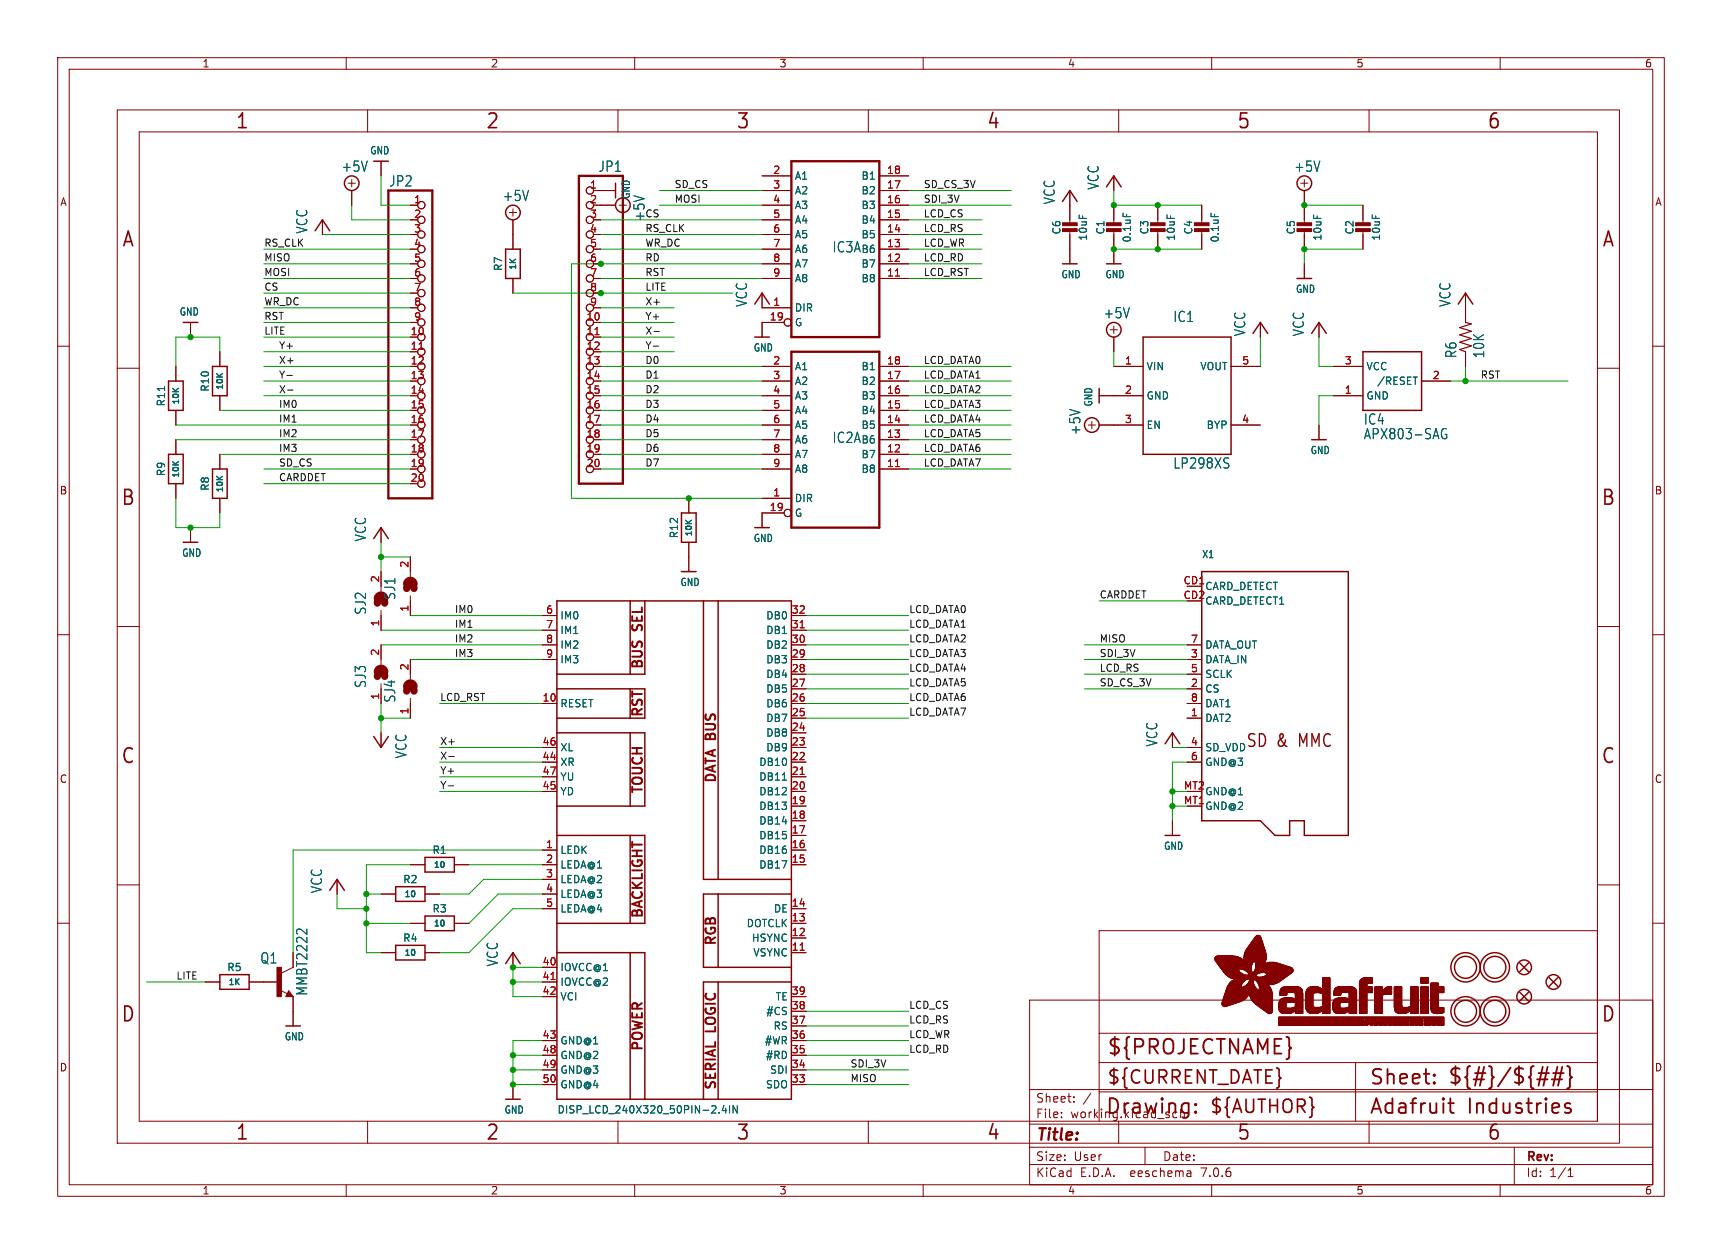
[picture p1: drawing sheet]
<svg xmlns="http://www.w3.org/2000/svg" width="298mm" height="217mm" viewBox="0 0 298 217" stroke-linecap="round" stroke-linejoin="round" font-family="sans-serif">
<defs><g id="words">
<g font-size="3.5" fill="#840000">
<text x="40.7" y="22.7">1</text>
<text x="84.1" y="22.7">2</text>
<text x="127.5" y="22.7">3</text>
<text x="170.9" y="22.7">4</text>
<text x="214.3" y="22.7">5</text>
<text x="257.7" y="22.7">6</text>
<text x="21" y="43.1">A</text>
<text x="277.6" y="43.1">A</text>
<text x="20.9" y="87.9">B</text>
<text x="277.4" y="87.9">B</text>
<text x="20.9" y="132.7">C</text>
<text x="277.4" y="132.7">C</text>
<text x="20.9" y="177.4">D</text>
<text x="277.4" y="177.4">D</text>
<text x="191.8" y="183.2">${PROJECTNAME}</text>
<text x="237.2" y="188.4">Sheet:</text>
<text x="250.8" y="188.3">${#}/${##}</text>
<text x="40.7" y="197.9">1</text>
<text x="84.1" y="197.9">2</text>
<text x="127.5" y="197.9">3</text>
<text x="170.9" y="197.9">4</text>
<text x="191.5" y="193.5">Drawing:</text>
<text x="214.3" y="197.9">5</text>
<text x="237.2" y="193.5">Adafruit</text>
<text x="254.4" y="193.5">Industries</text>
<text x="257.7" y="197.9">6</text>
</g>
<g font-size="3.2" fill="#840000">
<text x="191.8" y="188.2">${CURRENT_DATE}</text>
<text x="209.5" y="193.3">${AUTHOR}</text>
</g>
<g font-size="3" fill="#840000">
<text x="215.9" y="129.8">SD &amp;</text>
<text x="225.3" y="129.8">MMC</text>
</g>
<text font-size="2.8" fill="#840000" x="179.4" y="198.2">Title:</text>
<g font-size="2.5" fill="#006464">
<text x="59.1" y="30">+5V</text>
<text x="103.6" y="30">JP1</text>
<text x="224.2" y="30">+5V</text>
<text x="67.4" y="32.5">JP2</text>
<text x="87" y="35.1">+5V</text>
<text x="183" y="35.5" transform="rotate(-90 183 35.5)">VCC</text>
<text x="190.6" y="33" transform="rotate(-90 190.6 33)">VCC</text>
<text x="53.5" y="40.6" transform="rotate(-90 53.5 40.6)">VCC</text>
<text x="111.9" y="38.5" transform="rotate(-90 111.9 38.5)">+5V</text>
<text x="144.2" y="44">IC3A</text>
<text x="129.7" y="53.3" transform="rotate(-90 129.7 53.3)">VCC</text>
<text x="251.6" y="53.3" transform="rotate(-90 251.6 53.3)">VCC</text>
<text x="191.2" y="55.4">+5V</text>
<text x="203.3" y="56">IC1</text>
<text x="216" y="58.4" transform="rotate(-90 216 58.4)">VCC</text>
<text x="226.2" y="58.4" transform="rotate(-90 226.2 58.4)">VCC</text>
<text x="252.6" y="62.2" transform="rotate(-90 252.6 62.2)">R6</text>
<text x="257.4" y="62.2" transform="rotate(-90 257.4 62.2)">10K</text>
<text x="144.2" y="77">IC2A</text>
<text x="187.5" y="75.5" transform="rotate(-90 187.5 75.5)">+5V</text>
<text x="236.3" y="76.3">APX803-SAG</text>
<text x="236.3" y="73.8">IC4</text>
<text x="203.3" y="81.4">LP298XS</text>
<text x="63.6" y="93.9" transform="rotate(-90 63.6 93.9)">VCC</text>
<text x="63.6" y="106.6" transform="rotate(-90 63.6 106.6)">SJ2</text>
<text x="68.7" y="104.1" transform="rotate(-90 68.7 104.1)">SJ1</text>
<text x="63.6" y="119.3" transform="rotate(-90 63.6 119.3)">SJ3</text>
<text x="70.7" y="131.5" transform="rotate(-90 70.7 131.5)">VCC</text>
<text x="200.8" y="129.5" transform="rotate(-90 200.8 129.5)">VCC</text>
<text x="56" y="154.9" transform="rotate(-90 56 154.9)">VCC</text>
<text x="45" y="167.2">Q1</text>
<text x="86.5" y="167.6" transform="rotate(-90 86.5 167.6)">VCC</text>
<text x="53.5" y="172.7" transform="rotate(-90 53.5 172.7)">MMBT2222</text>
</g>
<text font-size="2.5" fill="#840000" x="68.7" y="121.9" transform="rotate(-90 68.7 121.9)">SJ4</text>
<g font-size="2.3" fill="#840000">
<text x="111.8" y="109.2" transform="rotate(-90 111.8 109.2)">SEL</text>
<text x="111.8" y="116.2" transform="rotate(-90 111.8 116.2)">BUS</text>
<text x="111.8" y="124.5" transform="rotate(-90 111.8 124.5)">RST</text>
<text x="111.8" y="137.8" transform="rotate(-90 111.8 137.8)">TOUCH</text>
<text x="124.5" y="135.9" transform="rotate(-90 124.5 135.9)">DATA BUS</text>
<text x="111.8" y="159.4" transform="rotate(-90 111.8 159.4)">BACKLIGHT</text>
<text x="124.5" y="164.1" transform="rotate(-90 124.5 164.1)">RGB</text>
<text x="124.5" y="178.8" transform="rotate(-90 124.5 178.8)">LOGIC</text>
<text x="111.8" y="182.4" transform="rotate(-90 111.8 182.4)">POWER</text>
<text x="124.5" y="189.1" transform="rotate(-90 124.5 189.1)">SERIAL</text>
</g>
<g font-size="2.1" fill="#840000">
<text x="179.4" y="191.3">Sheet:</text>
<text x="179.4" y="194">File:</text>
<text x="185.5" y="194">working.kicad_sch</text>
<text x="179.4" y="201.4">Size:</text>
<text x="186.1" y="201.4">User</text>
<text x="201.4" y="201.4">Date:</text>
<text x="264.4" y="201.6">Rev:</text>
<text x="179.4" y="204.2">KiCad</text>
<text x="187.2" y="204.2">E.D.A.</text>
<text x="196.1" y="204.2">eeschema</text>
<text x="208.4" y="204.2">7.0.6</text>
<text x="264.4" y="204.2">Id:</text>
<text x="268.5" y="204.2">1/1</text>
</g>
<g font-size="1.8" fill="#840000">
<text x="35" y="11.9">1</text>
<text x="85" y="11.9">2</text>
<text x="135" y="11.9">3</text>
<text x="185" y="11.9">4</text>
<text x="235" y="11.9">5</text>
<text x="285" y="11.9">6</text>
<text x="10.3" y="35.9">A</text>
<text x="286.8" y="35.9">A</text>
<text x="10.3" y="85.9">B</text>
<text x="286.7" y="85.9">B</text>
<text x="10.3" y="135.9">C</text>
<text x="286.7" y="135.9">C</text>
<text x="10.3" y="185.9">D</text>
<text x="286.7" y="185.9">D</text>
<text x="35" y="207.2">1</text>
<text x="85" y="207.2">2</text>
<text x="135" y="207.2">3</text>
<text x="185" y="207.2">4</text>
<text x="235" y="207.2">5</text>
<text x="285" y="207.2">6</text>
</g>
<g font-size="1.8" fill="#006464">
<text x="64.1" y="27">GND</text>
<text x="109.4" y="34.6" transform="rotate(-90 109.4 34.6)">GND</text>
<text x="137.7" y="31.3">A1</text>
<text x="137.7" y="33.9">A2</text>
<text x="149.2" y="33.9">B2</text>
<text x="149.2" y="31.3">B1</text>
<text x="137.7" y="36.4">A3</text>
<text x="137.7" y="39">A4</text>
<text x="137.7" y="41.5">A5</text>
<text x="149.2" y="41.5">B5</text>
<text x="149.2" y="39">B4</text>
<text x="149.2" y="36.4">B3</text>
<text x="184" y="40.7" transform="rotate(-90 184 40.7)">C6</text>
<text x="188.6" y="41.8" transform="rotate(-90 188.6 41.8)">10uF</text>
<text x="191.6" y="40.7" transform="rotate(-90 191.6 40.7)">C1</text>
<text x="199.2" y="40.7" transform="rotate(-90 199.2 40.7)">C3</text>
<text x="203.8" y="41.8" transform="rotate(-90 203.8 41.8)">10uF</text>
<text x="206.9" y="40.7" transform="rotate(-90 206.9 40.7)">C4</text>
<text x="224.6" y="40.7" transform="rotate(-90 224.6 40.7)">C5</text>
<text x="229.2" y="41.8" transform="rotate(-90 229.2 41.8)">10uF</text>
<text x="234.8" y="40.7" transform="rotate(-90 234.8 40.7)">C2</text>
<text x="239.4" y="41.8" transform="rotate(-90 239.4 41.8)">10uF</text>
<text x="87.2" y="47.1" transform="rotate(-90 87.2 47.1)">R7</text>
<text x="137.7" y="44">A6</text>
<text x="137.7" y="46.6">A7</text>
<text x="149.2" y="46.6">B7</text>
<text x="149.2" y="44">B6</text>
<text x="196.2" y="42.1" transform="rotate(-90 196.2 42.1)">0.1uF</text>
<text x="211.4" y="42.1" transform="rotate(-90 211.4 42.1)">0.1uF</text>
<text x="137.7" y="49.1">A8</text>
<text x="149.2" y="49.1">B8</text>
<text x="183.9" y="48.4">GND</text>
<text x="191.5" y="48.4">GND</text>
<text x="224.5" y="51">GND</text>
<text x="31" y="54.9">GND</text>
<text x="137.7" y="54.2">DIR</text>
<text x="137.7" y="56.7">G</text>
<text x="130.5" y="61.1">GND</text>
<text x="137.7" y="64.4">A1</text>
<text x="149.2" y="64.4">B1</text>
<text x="198.6" y="64.4">VIN</text>
<text x="207.9" y="64.4">VOUT</text>
<text x="236.7" y="64.4">VCC</text>
<text x="28.8" y="70.5" transform="rotate(-90 28.8 70.5)">R11</text>
<text x="36.4" y="68" transform="rotate(-90 36.4 68)">R10</text>
<text x="137.7" y="66.9">A2</text>
<text x="137.7" y="69.4">A3</text>
<text x="137.7" y="72">A4</text>
<text x="149.2" y="72">B4</text>
<text x="149.2" y="69.4">B3</text>
<text x="149.2" y="66.9">B2</text>
<text x="189.5" y="70.6" transform="rotate(-90 189.5 70.6)">GND</text>
<text x="198.6" y="69.4">GND</text>
<text x="236.7" y="69.4">GND</text>
<text x="238.6" y="66.9">/RESET</text>
<text x="137.7" y="74.5">A5</text>
<text x="137.7" y="77.1">A6</text>
<text x="149.2" y="77.1">B6</text>
<text x="149.2" y="74.5">B5</text>
<text x="198.6" y="74.5">EN</text>
<text x="209" y="74.5">BYP</text>
<text x="28.8" y="82.6" transform="rotate(-90 28.8 82.6)">R9</text>
<text x="137.7" y="79.6">A7</text>
<text x="137.7" y="82.1">A8</text>
<text x="149.2" y="82.1">B8</text>
<text x="149.2" y="79.6">B7</text>
<text x="227" y="78.9">GND</text>
<text x="36.4" y="85.2" transform="rotate(-90 36.4 85.2)">R8</text>
<text x="137.7" y="87.2">DIR</text>
<text x="137.7" y="89.8">G</text>
<text x="117.7" y="93.4" transform="rotate(-90 117.7 93.4)">R12</text>
<text x="130.5" y="94.1">GND</text>
<text x="31.5" y="96.7">GND</text>
<text x="117.8" y="101.8">GND</text>
<text x="208.3" y="96.9">X1</text>
<text x="97" y="107.5">IM0</text>
<text x="132.7" y="107.5">DB0</text>
<text x="208.8" y="102.5">CARD_DETECT</text>
<text x="208.8" y="105">CARD_DETECT1</text>
<text x="97" y="110.1">IM1</text>
<text x="97" y="112.6">IM2</text>
<text x="132.7" y="112.6">DB2</text>
<text x="132.7" y="110.1">DB1</text>
<text x="208.8" y="112.6">DATA_OUT</text>
<text x="97" y="115.2">IM3</text>
<text x="132.7" y="117.7">DB4</text>
<text x="132.7" y="115.2">DB3</text>
<text x="208.8" y="115.2">DATA_IN</text>
<text x="208.8" y="117.7">SCLK</text>
<text x="97" y="122.8">RESET</text>
<text x="132.7" y="125.3">DB7</text>
<text x="132.7" y="122.8">DB6</text>
<text x="132.7" y="120.2">DB5</text>
<text x="208.8" y="125.3">DAT2</text>
<text x="208.8" y="120.2">CS</text>
<text x="208.8" y="122.8">DAT1</text>
<text x="97" y="130.4">XL</text>
<text x="132.7" y="130.4">DB9</text>
<text x="132.7" y="127.9">DB8</text>
<text x="208.8" y="130.4">SD_VDD</text>
<text x="97" y="132.9">XR</text>
<text x="97" y="135.5">YU</text>
<text x="131.5" y="135.5">DB11</text>
<text x="131.5" y="132.9">DB10</text>
<text x="208.8" y="132.9">GND@3</text>
<text x="97" y="138">YD</text>
<text x="131.5" y="143.1">DB14</text>
<text x="131.5" y="140.6">DB13</text>
<text x="131.5" y="138">DB12</text>
<text x="208.8" y="140.6">GND@2</text>
<text x="208.8" y="138">GND@1</text>
<text x="74.9" y="148.2">R1</text>
<text x="97" y="148.2">LEDK</text>
<text x="131.5" y="148.2">DB16</text>
<text x="131.5" y="145.6">DB15</text>
<text x="201.6" y="147.5">GND</text>
<text x="69.8" y="153.3">R2</text>
<text x="97" y="150.7">LEDA@1</text>
<text x="97" y="153.3">LEDA@2</text>
<text x="97" y="155.8">LEDA@3</text>
<text x="131.5" y="150.7">DB17</text>
<text x="74.9" y="158.3">R3</text>
<text x="97" y="158.3">LEDA@4</text>
<text x="129.3" y="160.9">DOTCLK</text>
<text x="134" y="158.3">DE</text>
<text x="69.8" y="163.4">R4</text>
<text x="130.2" y="163.4">HSYNC</text>
<text x="130.5" y="166">VSYNC</text>
<text x="39.3" y="168.5">R5</text>
<text x="97" y="168.5">IOVCC@1</text>
<text x="97" y="171">IOVCC@2</text>
<text x="97" y="173.6">VCI</text>
<text x="134.3" y="173.6">TE</text>
<text x="132.7" y="176.1">#CS</text>
<text x="134" y="178.7">RS</text>
<text x="49.2" y="180.5">GND</text>
<text x="97" y="181.2">GND@1</text>
<text x="97" y="183.7">GND@2</text>
<text x="132.5" y="181.2">#WR</text>
<text x="132.6" y="183.7">#RD</text>
<text x="97" y="186.3">GND@3</text>
<text x="97" y="188.8">GND@4</text>
<text x="132.6" y="188.8">SDO</text>
<text x="133.4" y="186.3">SDI</text>
<text x="87.3" y="193.2">GND</text>
<text x="96.5" y="193.2">DISP_LCD_240X320_50PIN-2.4IN</text>
</g>
<g font-size="1.8" fill="#a90000">
<text x="71.7" y="35.3">1</text>
<text x="102.2" y="32.8">1</text>
<text x="102.2" y="35.3">2</text>
<text x="133.9" y="30.2">2</text>
<text x="133.9" y="32.8">3</text>
<text x="133.9" y="35.3">4</text>
<text x="153.6" y="35.3">16</text>
<text x="153.6" y="32.8">17</text>
<text x="153.6" y="30.2">18</text>
<text x="71.7" y="37.8">2</text>
<text x="71.7" y="40.4">3</text>
<text x="102.2" y="37.8">3</text>
<text x="102.2" y="40.4">4</text>
<text x="133.9" y="37.8">5</text>
<text x="133.9" y="40.4">6</text>
<text x="153.6" y="40.4">14</text>
<text x="153.6" y="37.8">15</text>
<text x="71.7" y="42.9">4</text>
<text x="71.7" y="45.5">5</text>
<text x="102.2" y="42.9">5</text>
<text x="102.2" y="45.5">6</text>
<text x="133.9" y="42.9">7</text>
<text x="133.9" y="45.5">8</text>
<text x="153.6" y="45.5">12</text>
<text x="153.6" y="42.9">13</text>
<text x="71.7" y="48">6</text>
<text x="71.7" y="50.5">7</text>
<text x="71.7" y="53.1">8</text>
<text x="102.2" y="48">7</text>
<text x="102.2" y="50.5">8</text>
<text x="102.2" y="53.1">9</text>
<text x="133.9" y="53.1">1</text>
<text x="133.9" y="48">9</text>
<text x="153.6" y="48">11</text>
<text x="71.1" y="58.2">10</text>
<text x="71.7" y="55.6">9</text>
<text x="101.6" y="55.6">10</text>
<text x="101.6" y="58.2">11</text>
<text x="133.3" y="55.6">19</text>
<text x="71.1" y="60.7">11</text>
<text x="71.1" y="63.2">12</text>
<text x="71.1" y="65.8">13</text>
<text x="101.6" y="60.7">12</text>
<text x="101.6" y="63.2">13</text>
<text x="101.6" y="65.8">14</text>
<text x="133.9" y="63.2">2</text>
<text x="133.9" y="65.8">3</text>
<text x="153.6" y="65.8">17</text>
<text x="153.6" y="63.2">18</text>
<text x="194.9" y="63.2">1</text>
<text x="215.2" y="63.2">5</text>
<text x="233" y="63.2">3</text>
<text x="248.2" y="65.8">2</text>
<text x="71.1" y="68.3">14</text>
<text x="71.1" y="70.9">15</text>
<text x="101.6" y="68.3">15</text>
<text x="101.6" y="70.9">16</text>
<text x="133.9" y="68.3">4</text>
<text x="133.9" y="70.9">5</text>
<text x="153.6" y="70.9">15</text>
<text x="153.6" y="68.3">16</text>
<text x="194.9" y="68.3">2</text>
<text x="233" y="68.3">1</text>
<text x="71.1" y="73.4">16</text>
<text x="71.1" y="75.9">17</text>
<text x="101.6" y="73.4">17</text>
<text x="101.6" y="75.9">18</text>
<text x="133.9" y="73.4">6</text>
<text x="133.9" y="75.9">7</text>
<text x="153.6" y="75.9">13</text>
<text x="153.6" y="73.4">14</text>
<text x="194.9" y="73.4">3</text>
<text x="215.2" y="73.4">4</text>
<text x="71.1" y="78.5">18</text>
<text x="71.1" y="81">19</text>
<text x="71.1" y="83.6">20</text>
<text x="101.6" y="78.5">19</text>
<text x="101.6" y="81">20</text>
<text x="133.9" y="78.5">8</text>
<text x="133.9" y="81">9</text>
<text x="153.6" y="81">11</text>
<text x="153.6" y="78.5">12</text>
<text x="133.3" y="88.6">19</text>
<text x="133.9" y="86.1">1</text>
<text x="65.8" y="101" transform="rotate(-90 65.8 101)">2</text>
<text x="70.9" y="98.5" transform="rotate(-90 70.9 98.5)">2</text>
<text x="205" y="101.3">CD1</text>
<text x="70.9" y="106.1" transform="rotate(-90 70.9 106.1)">1</text>
<text x="94.5" y="106.4">6</text>
<text x="137.1" y="106.4">32</text>
<text x="205" y="103.9">CD2</text>
<text x="65.8" y="113.7" transform="rotate(-90 65.8 113.7)">2</text>
<text x="65.8" y="108.7" transform="rotate(-90 65.8 108.7)">1</text>
<text x="94.5" y="109">7</text>
<text x="94.5" y="111.5">8</text>
<text x="137.1" y="111.5">30</text>
<text x="137.1" y="109">31</text>
<text x="206.3" y="111.5">7</text>
<text x="70.9" y="116.3" transform="rotate(-90 70.9 116.3)">2</text>
<text x="94.5" y="114">9</text>
<text x="137.1" y="119.1">27</text>
<text x="137.1" y="116.6">28</text>
<text x="137.1" y="114">29</text>
<text x="206.3" y="119.1">2</text>
<text x="206.3" y="114">3</text>
<text x="206.3" y="116.6">5</text>
<text x="65.8" y="121.4" transform="rotate(-90 65.8 121.4)">1</text>
<text x="70.9" y="123.9" transform="rotate(-90 70.9 123.9)">1</text>
<text x="93.9" y="121.7">10</text>
<text x="137.1" y="124.2">25</text>
<text x="137.1" y="121.7">26</text>
<text x="206.3" y="124.2">1</text>
<text x="206.3" y="121.7">8</text>
<text x="93.9" y="131.8">44</text>
<text x="93.9" y="129.3">46</text>
<text x="137.1" y="131.8">22</text>
<text x="137.1" y="129.3">23</text>
<text x="137.1" y="126.7">24</text>
<text x="206.3" y="129.3">4</text>
<text x="206.3" y="131.8">6</text>
<text x="93.9" y="136.9">45</text>
<text x="93.9" y="134.4">47</text>
<text x="137.1" y="136.9">20</text>
<text x="137.1" y="134.4">21</text>
<text x="205.1" y="136.9">MT2</text>
<text x="137.1" y="142">18</text>
<text x="137.1" y="139.4">19</text>
<text x="205.1" y="139.4">MT1</text>
<text x="94.5" y="147.1">1</text>
<text x="94.5" y="149.6">2</text>
<text x="137.1" y="149.6">15</text>
<text x="137.1" y="147.1">16</text>
<text x="137.1" y="144.5">17</text>
<text x="94.5" y="152.1">3</text>
<text x="94.5" y="154.7">4</text>
<text x="94.5" y="157.2">5</text>
<text x="137.1" y="159.8">13</text>
<text x="137.1" y="157.2">14</text>
<text x="93.9" y="167.4">40</text>
<text x="137.1" y="164.8">11</text>
<text x="137.1" y="162.3">12</text>
<text x="93.9" y="169.9">41</text>
<text x="93.9" y="172.5">42</text>
<text x="137.1" y="172.5">39</text>
<text x="137.1" y="177.5">37</text>
<text x="137.1" y="175">38</text>
<text x="93.9" y="180.1">43</text>
<text x="93.9" y="182.6">48</text>
<text x="93.9" y="185.2">49</text>
<text x="137.1" y="185.2">34</text>
<text x="137.1" y="182.6">35</text>
<text x="137.1" y="180.1">36</text>
<text x="93.9" y="187.7">50</text>
<text x="137.1" y="187.7">33</text>
</g>
<g font-size="1.7" fill="#0f0f0f">
<text x="116.8" y="32.7">SD_CS</text>
<text x="116.8" y="35.2">MOSI</text>
<text x="160" y="32.7">SD_CS_3V</text>
<text x="160" y="35.2">SDI_3V</text>
<text x="111.8" y="40.3">RS_CLK</text>
<text x="160" y="40.3">LCD_RS</text>
<text x="160" y="37.8">LCD_CS</text>
<text x="45.7" y="47.9">MOSI</text>
<text x="45.7" y="45.4">MISO</text>
<text x="45.7" y="42.8">RS_CLK</text>
<text x="111.8" y="47.9">RST</text>
<text x="111.8" y="45.4">RD</text>
<text x="111.8" y="42.8">WR_DC</text>
<text x="160" y="45.4">LCD_RD</text>
<text x="160" y="42.8">LCD_WR</text>
<text x="160" y="47.9">LCD_RST</text>
<text x="45.7" y="50.5">CS</text>
<text x="45.7" y="53">WR_DC</text>
<text x="111.8" y="50.5">LITE</text>
<text x="111.8" y="53">X+</text>
<text x="45.7" y="55.5">RST</text>
<text x="45.7" y="58.1">LITE</text>
<text x="111.8" y="55.5">Y+</text>
<text x="111.8" y="58.1">X-</text>
<text x="48.3" y="63.2">X+</text>
<text x="48.3" y="60.6">Y+</text>
<text x="48.3" y="65.7">Y-</text>
<text x="111.8" y="63.2">D0</text>
<text x="111.8" y="65.7">D1</text>
<text x="111.8" y="60.6">Y-</text>
<text x="160" y="63.2">LCD_DATA0</text>
<text x="160" y="65.7">LCD_DATA1</text>
<text x="256.5" y="65.7">RST</text>
<text x="48.3" y="70.8">IM0</text>
<text x="48.3" y="68.2">X-</text>
<text x="111.8" y="68.2">D2</text>
<text x="111.8" y="70.8">D3</text>
<text x="160" y="68.2">LCD_DATA2</text>
<text x="160" y="70.8">LCD_DATA3</text>
<text x="48.3" y="73.3">IM1</text>
<text x="48.3" y="75.9">IM2</text>
<text x="111.8" y="75.9">D5</text>
<text x="111.8" y="73.3">D4</text>
<text x="160" y="73.3">LCD_DATA4</text>
<text x="160" y="75.9">LCD_DATA5</text>
<text x="48.3" y="80.9">SD_CS</text>
<text x="48.3" y="78.4">IM3</text>
<text x="48.3" y="83.5">CARDDET</text>
<text x="111.8" y="80.9">D7</text>
<text x="111.8" y="78.4">D6</text>
<text x="160" y="80.9">LCD_DATA7</text>
<text x="160" y="78.4">LCD_DATA6</text>
<text x="78.7" y="106.3">IM0</text>
<text x="157.5" y="106.3">LCD_DATA0</text>
<text x="190.5" y="103.8">CARDDET</text>
<text x="78.7" y="114">IM3</text>
<text x="78.7" y="111.4">IM2</text>
<text x="78.7" y="108.9">IM1</text>
<text x="157.5" y="111.4">LCD_DATA2</text>
<text x="157.5" y="114">LCD_DATA3</text>
<text x="157.5" y="108.9">LCD_DATA1</text>
<text x="190.5" y="111.4">MISO</text>
<text x="190.5" y="114">SDI_3V</text>
<text x="157.5" y="119">LCD_DATA5</text>
<text x="157.5" y="116.5">LCD_DATA4</text>
<text x="190.5" y="119">SD_CS_3V</text>
<text x="190.5" y="116.5">LCD_RS</text>
<text x="76.2" y="121.6">LCD_RST</text>
<text x="157.5" y="124.1">LCD_DATA7</text>
<text x="157.5" y="121.6">LCD_DATA6</text>
<text x="76.2" y="131.7">X-</text>
<text x="76.2" y="129.2">X+</text>
<text x="76.2" y="136.8">Y-</text>
<text x="76.2" y="134.3">Y+</text>
<text x="30.5" y="169.8">LITE</text>
<text x="157.5" y="177.5">LCD_RS</text>
<text x="157.5" y="174.9">LCD_CS</text>
<text x="157.5" y="180">LCD_WR</text>
<text x="147.3" y="185.1">SDI_3V</text>
<text x="157.5" y="182.5">LCD_RD</text>
<text x="147.3" y="187.6">MISO</text>
</g>
<text font-size="1.7" fill="#006464" x="111.8" y="37.8">CS</text>
<g font-size="1.4" fill="#006464">
<text x="89.7" y="46.9" transform="rotate(-90 89.7 46.9)">1K</text>
<text x="31.3" y="70.3" transform="rotate(-90 31.3 70.3)">10K</text>
<text x="38.9" y="67.7" transform="rotate(-90 38.9 67.7)">10K</text>
<text x="31.3" y="83" transform="rotate(-90 31.3 83)">10K</text>
<text x="38.9" y="85.5" transform="rotate(-90 38.9 85.5)">10K</text>
<text x="120.2" y="93.1" transform="rotate(-90 120.2 93.1)">10K</text>
<text x="69.9" y="155.8">10</text>
<text x="75" y="150.7">10</text>
<text x="75" y="160.8">10</text>
<text x="69.9" y="165.9">10</text>
<text x="39.4" y="171">1K</text>
</g>
</g></defs>
<g fill="none" stroke="#840000" stroke-width=".17">
<path d="M10 10h278.5v197.3h-278.5zM12 12h274.5v193.3h-274.5zM20.3 19h260.4v179.1h-260.4zM60 10v2M63.7 19v3.9M107.1 19v3.9M110 10v2M150.5 19v3.9M160 10v2M193.9 19v3.9M210 10v2M237.3 19v3.9"/>
<path d="M260 10v2M24.1 22.9h252.8v171.4h-252.8zM55.9 38.1v2.5M60.3 31.7h1.3M61 31.1v1.3M61 33v2.6M66 27.9v2.6M71.1 35.6h1.3M88.3 36.8h1.2M88.9 36.2v1.3M88.9 38.1v5.1M102.9 35.6h3.8"/>
<path d="M102.9 33h3.8M102.9 38.1h1.2M107.3 35.6h1.3M107.9 34.9v1.3M132.1 35.6h5.1M132.1 33h5.1M132.1 38.1h5.1M132.1 30.5h5.1M152.4 35.6h5.1M152.4 33h5.1M152.4 38.1h5.1M152.4 30.5h5.1"/>
<path d="M185.4 33v5.9M185.4 39.9v5.8M193 30.5v2.5M193 35.6v3.3M193 39.9v5.8M200.7 35.6v3.3M200.7 39.9v3.3M208.3 35.6v3.3M208.3 39.9v3.3M225.4 31.7h1.3M226.1 31.1v1.3M226.1 33v5.9"/>
<path d="M226.1 39.9v3.3M236.2 35.6v3.3M236.2 39.9v3.3M10 60h2M33 55.9v2.5M71.1 55.9h1.3M71.1 40.6h1.3M71.1 45.7h1.3M71.1 48.3h1.3M71.1 50.8h1.3M71.1 53.3h1.3M88.9 48.3v2.5"/>
<path d="M102.9 55.9h1.2M102.9 58.4h1.2M102.9 40.6h1.2M102.9 43.2h1.2M102.9 45.7h1.2M102.9 48.3h1.2M102.9 50.8h1.2M102.9 53.3h1.2M132.1 50.8v2.5h5.1M132.1 40.6h5.1M132.1 43.2h5.1M132.1 45.7h5.1"/>
<path d="M132.1 48.3h5.1M135.9 55.9h-3.8v2.5M152.4 40.6h5.1M152.4 43.2h5.1M152.4 45.7h5.1M152.4 48.3h5.1M192.4 57.1h1.3M193 56.5v1.3M193 58.4v2.6M218.4 55.9v2.5M226.1 45.7v2.6M228.6 55.9v2.5"/>
<path d="M254 50.8v5.1M286.5 60h2M20.3 63.8h3.8M30.5 63.5v2.5M30.5 71.1v2.6M30.5 76.2v2.5M38.1 61v2.5M38.1 68.6v2.5M38.1 78.7v2.6M102.9 68.6h1.2M102.9 66h1.2M102.9 63.5h1.2"/>
<path d="M102.9 61h1.2M102.9 71.1h1.2M102.9 73.7h1.2M102.9 76.2h1.2M102.9 78.7h1.2M132.1 68.6h5.1M132.1 66h5.1M132.1 63.5h5.1M132.1 71.1h5.1M132.1 73.7h5.1M132.1 76.2h5.1M132.1 78.7h5.1"/>
<path d="M152.4 68.6h5.1M152.4 66h5.1M152.4 63.5h5.1M152.4 71.1h5.1M152.4 73.7h5.1M152.4 76.2h5.1M152.4 78.7h5.1M188.6 73.7h1.3M189.2 73v1.3M190.5 68.6h7.6M190.5 73.7h7.6M193 63.5h5.1"/>
<path d="M213.4 63.5h5M213.4 73.7h5M228.6 73.7v2.5M231.1 68.6h5.1M231.1 63.5h5.1M246.4 66h5.1M254 61v2.5M276.9 63.8h3.8M30.5 83.8v2.6M33 91.4v2.6M38.1 86.4v2.5M66 91.4v2.6"/>
<path d="M66 99.1v2.5M71.1 96.5v3.4M102.9 81.3h1.2M119.4 86.4v2.5M119.4 94v5.1M132.1 81.3h5.1M132.1 86.4h5.1M135.9 88.9h-3.8v2.5M152.4 81.3h5.1M10 110h2M20.3 108.6h3.8M66 105.8v3.4"/>
<path d="M66 111.8v3.4M71.1 103.3v3.4M71.1 114.3v3.4M94 114.3h2.5M94 111.8h2.5M94 109.2h2.5M94 106.7h2.5M137.2 119.4h2.5M137.2 114.3h2.5M137.2 116.8h2.5M137.2 111.8h2.5M137.2 109.2h2.5"/>
<path d="M137.2 106.7h2.5M205.7 119.4h2.6M205.7 114.3h2.6M205.7 116.8h2.6M205.7 111.8h2.6M276.9 108.6h3.8M286.5 110h2M66 127v2.5M71.1 121v3.5M94 129.5h2.5M94 132.1h2.5M94 121.9h2.5"/>
<path d="M94 137.2h2.5M94 134.6h2.5M137.2 124.5h2.5M137.2 129.5h2.5M137.2 132.1h2.5M137.2 121.9h2.5M137.2 139.7h2.5M137.2 137.2h2.5M137.2 134.6h2.5M137.2 127h2.5M203.2 127v2.5M205.7 124.5h2.6"/>
<path d="M205.7 129.5h2.6M205.7 132.1h2.6M205.7 121.9h2.6M10 160h2M20.3 153.4h3.8M58.4 152.4v2.5M66 154.9h2.6M71.1 149.9h2.6M73.7 154.9h2.5M78.7 149.9h2.6M94 147.3h2.5M94 157.5h2.5"/>
<path d="M94 149.9h2.5M94 152.4h2.5M94 154.9h2.5M137.2 147.3h2.5M137.2 157.5h2.5M137.2 149.9h2.5M137.2 144.8h2.5M137.2 142.2h2.5M203.2 142.2v2.6M276.9 153.4h3.8M286.5 160h2M35.6 170.2h2.5"/>
<path d="M43.2 170.2h5.1M48.6 171.6l1.2 .6M50 171.7l.8 1h-1.3zM50.8 165.1v2.5l-2 1.1M50.8 172.7v5.1M66 165.1h2.6M71.1 160h2.6M73.7 165.1h2.5M78.7 160h2.6M88.9 165.1v2.5M94 172.7h2.5M94 167.6h2.5"/>
<path d="M94 170.2h2.5M137.2 160h2.5M137.2 165.1h2.5M137.2 162.6h2.5M137.2 177.8h2.5M137.2 175.3h2.5M137.2 172.7h2.5M178.4 173.3h108.1v32h-108.1zM190.5 179.1h86.4M276.9 161.3h-86.4v33M63.7 194.3v3.8M88.9 188v2.5"/>
<path d="M94 188h2.5M94 185.4h2.5M94 182.9h2.5M94 180.3h2.5M107.1 194.3v3.8M137.2 188h2.5M137.2 185.4h2.5M137.2 182.9h2.5M137.2 180.3h2.5M150.5 194.3v3.8M178.4 198.8h108.1M178.4 194.8h108.1"/>
<path d="M178.4 188.8h108.1M184 193.6v.1M184 192.8v.1M186.1 190.9v.1M186.1 190.1v.1M189.1 189.4l-1.3 2M190.5 184.1h86.4M190.5 189.2h86.4M193.9 194.3v3.8M198.4 198.8v3M234.9 184.1v10.2M237.3 194.3v3.8"/>
<path d="M262.5 198.8v6.5M60 205.3v2M110 205.3v2M160 205.3v2M178.4 201.8h108.1M206.3 203l.1 .9M206.4 203.8l-.1 .1M206.4 203.3h-.1M210 205.3v2M260 205.3v2M271.8 203.9h.8M271.8 202.8l.4-.4v1.5"/>
<circle cx="73" cy="35.6" r=".63"/>
<circle cx="73" cy="38.1" r=".63"/>
<circle cx="102.2" cy="35.6" r=".63"/>
<circle cx="102.2" cy="38.1" r=".63"/>
<circle cx="102.2" cy="33" r=".63"/>
<circle cx="73" cy="48.3" r=".63"/>
<circle cx="73" cy="58.4" r=".63"/>
<circle cx="73" cy="55.9" r=".63"/>
<circle cx="73" cy="45.7" r=".63"/>
<circle cx="73" cy="43.2" r=".63"/>
<circle cx="73" cy="50.8" r=".63"/>
<circle cx="73" cy="53.3" r=".63"/>
<circle cx="73" cy="40.6" r=".63"/>
<circle cx="102.2" cy="48.3" r=".63"/>
<circle cx="102.2" cy="43.2" r=".63"/>
<circle cx="102.2" cy="53.3" r=".63"/>
<circle cx="102.2" cy="45.7" r=".63"/>
<circle cx="102.2" cy="40.6" r=".63"/>
<circle cx="102.2" cy="50.8" r=".63"/>
<circle cx="102.2" cy="55.9" r=".63"/>
<circle cx="102.2" cy="58.4" r=".63"/>
<circle cx="136.5" cy="55.9" r=".63"/>
<circle cx="73" cy="66" r=".63"/>
<circle cx="73" cy="71.1" r=".63"/>
<circle cx="73" cy="63.5" r=".63"/>
<circle cx="73" cy="73.7" r=".63"/>
<circle cx="73" cy="76.2" r=".63"/>
<circle cx="73" cy="78.7" r=".63"/>
<circle cx="73" cy="68.6" r=".63"/>
<circle cx="73" cy="61" r=".63"/>
<circle cx="102.2" cy="71.1" r=".63"/>
<circle cx="102.2" cy="73.7" r=".63"/>
<circle cx="102.2" cy="78.7" r=".63"/>
<circle cx="102.2" cy="68.6" r=".63"/>
<circle cx="102.2" cy="76.2" r=".63"/>
<circle cx="102.2" cy="63.5" r=".63"/>
<circle cx="102.2" cy="66" r=".63"/>
<circle cx="102.2" cy="61" r=".63"/>
<circle cx="73" cy="81.3" r=".63"/>
<circle cx="73" cy="83.8" r=".63"/>
<circle cx="102.2" cy="81.3" r=".63"/>
<circle cx="136.5" cy="88.9" r=".63"/>
</g>
<g fill="none" stroke="#840000" stroke-width=".25">
<path d="M64.8 27.9h2.5M106.7 31.7v2.6M184.1 34.9l1.3-1.9 1.3 1.9M191.8 32.4l1.2-1.9 1.3 1.9M31.7 55.9h2.6M54.6 40l1.3-1.9 1.2 1.9M87.6 43.2h2.6v5.1h-2.6zM130.8 52.7l1.3-1.9 1.2 1.9M130.8 58.4h2.5M184.1 45.7h2.6M191.8 45.7h2.5M198.1 58.4h15.3v20.3h-15.3z"/>
<path d="M217.2 57.8l1.2-1.9 1.3 1.9M224.8 48.3h2.5M227.3 57.8l1.3-1.9 1.3 1.9M252.7 52.7l1.3-1.9 1.3 1.9M29.2 66h2.5v5.1h-2.5zM29.2 78.7h2.5v5.1h-2.5zM36.8 63.5h2.6v5.1h-2.6zM190.5 67.3v2.5M227.3 76.2h2.6M236.2 61h10.2v10.1h-10.2zM31.7 94h2.6M36.8 81.3h2.6v5.1h-2.6z"/>
<path d="M64.8 93.3l1.2-1.9 1.3 1.9M118.1 88.9h2.5v5.1h-2.5zM118.1 99.1h2.5M130.8 91.4h2.5M208.3 99.1h25.4v45.7h-7.6v-2.6h-2.6v2.6h-2.5l-2.6-2.6h-10.1zM96.5 104.1h40.7v86.4h-40.7zM96.5 119.4h15.3v5.1h-15.3M109.2 104.1v12.7M109.2 119.4v5.1M111.8 104.1v12.7h-15.3M121.9 104.1v48.3h15.3M124.5 104.1v48.3"/>
<path d="M64.8 127.6l1.2 1.9 1.3-1.9M96.5 127h15.3v12.7h-15.3M109.2 127v12.7M201.9 128.9l1.3-1.9 1.3 1.9M57.1 154.3l1.3-1.9 1.3 1.9M68.6 153.7h5.1v2.5h-5.1zM73.7 148.6h5v2.5h-5zM73.7 158.7h5v2.6h-5zM96.5 144.8h15.3v15.2h-15.3M109.2 144.8v15.2M124.5 154.9v12.7M137.2 154.9h-15.3v12.7h15.3"/>
<path d="M201.9 144.8h2.6M38.1 168.9h5.1v2.5h-5.1zM49.5 177.8h2.6M50 172.2l.2 .3h-.4l.2-.5 .5 .6h-.7M68.6 163.8h5.1v2.6h-5.1zM87.6 167l1.3-1.9 1.3 1.9M96.5 165.1h15.3v25.4M109.2 165.1v25.4M124.5 170.2v20.3M137.2 170.2h-15.3v20.3M263.4 172l1.5 1.5M263.4 166.9l1.5 1.5"/>
<path d="M264.9 172l-1.5 1.5M264.9 166.9l-1.5 1.5M268.5 169.4l1.5 1.5M270 169.4l-1.5 1.5M87.6 190.5h2.6"/>
<circle cx="61" cy="31.7" r="1.27"/>
<circle cx="88.9" cy="36.8" r="1.27"/>
<circle cx="107.9" cy="35.6" r="1.27"/>
<circle cx="226.1" cy="31.7" r="1.27"/>
<circle cx="193" cy="57.1" r="1.27"/>
<circle cx="189.2" cy="73.7" r="1.27"/>
<circle cx="254" cy="175.3" r="2.54"/>
<circle cx="254" cy="167.6" r="2.54"/>
<circle cx="254" cy="175.3" r="1.9"/>
<circle cx="254" cy="167.6" r="1.9"/>
<circle cx="259.1" cy="175.3" r="2.54"/>
<circle cx="259.1" cy="167.6" r="2.54"/>
<circle cx="259.1" cy="175.3" r="1.9"/>
<circle cx="259.1" cy="167.6" r="1.9"/>
<circle cx="264.2" cy="167.6" r="1.27"/>
<circle cx="264.2" cy="172.7" r="1.27"/>
<circle cx="269.2" cy="170.2" r="1.27"/>
</g>
<path d="M254 55.9l1 .2-2 .7 2 .6-2 .6 2 .7-2 .6 2 .6-2 .7 1 .4" fill="none" stroke="#840000" stroke-width=".2"/>
<g fill="#840000" stroke="#840000" stroke-width=".17">
<path d="M234.9 39.6h2.6v.5h-2.6z"/>
<path d="M234.9 38.6h2.6v.5h-2.6z"/>
<path d="M224.8 39.6h2.5v.5h-2.5z"/>
<path d="M224.8 38.6h2.5v.5h-2.5z"/>
<path d="M207 39.6h2.5v.5h-2.5z"/>
<path d="M207 38.6h2.5v.5h-2.5z"/>
<path d="M199.4 39.6h2.5v.5h-2.5z"/>
<path d="M199.4 38.6h2.5v.5h-2.5z"/>
<path d="M191.8 39.6h2.5v.5h-2.5z"/>
<path d="M191.8 38.6h2.5v.5h-2.5z"/>
<path d="M184.1 39.6h2.6v.5h-2.6z"/>
<path d="M184.1 38.6h2.6v.5h-2.6z"/>
<path d="M210.5 166.3h4.9z"/>
<path d="M210.5 166.2l4.8 .1z"/>
<path d="M210.5 166.2h4.8z"/>
<path d="M210.5 166.2h4.7z"/>
<path d="M210.5 166.1l4.7 .1z"/>
<path d="M210.5 166.1h4.6z"/>
<path d="M210.5 166l4.6 .1z"/>
<path d="M210.5 166h4.5z"/>
<path d="M210.6 166.4h4.9z"/>
<path d="M210.6 166.4h4.8z"/>
<path d="M210.6 166.3l4.8 .1z"/>
<path d="M210.6 166h4.3z"/>
<path d="M210.6 165.9l4.3 .1z"/>
<path d="M210.6 166.4l4.9 .1z"/>
<path d="M210.6 165.9h4.2z"/>
<path d="M210.6 166.5h5z"/>
<path d="M210.6 165.9h4.1z"/>
<path d="M210.6 165.8l4 .1z"/>
<path d="M210.7 166.6h4.9z"/>
<path d="M210.7 166.5l4.9 .1z"/>
<path d="M210.7 165.8h3.8z"/>
<path d="M210.7 165.8h3.7z"/>
<path d="M210.7 166.6l5 .1z"/>
<path d="M210.7 165.7l3.6 .1z"/>
<path d="M210.8 166.7h4.9z"/>
<path d="M210.8 166.7l4.9 .1z"/>
<path d="M210.8 165.7h3.3z"/>
<path d="M210.9 166.8h6.3z"/>
<path d="M210.9 166.8h4.9z"/>
<path d="M210.9 166.8l6.2 .1z"/>
<path d="M210.9 166.9h6.2z"/>
<path d="M211 166.9h6.1z"/>
<path d="M211 167h6.1z"/>
<path d="M211 166.9l6.1 .1z"/>
<path d="M211 165.7h2.7z"/>
<path d="M211 167h6z"/>
<path d="M211.1 167l5.9 .1z"/>
<path d="M211.1 167.1h5.9z"/>
<path d="M211.1 167.1l5.9 .1z"/>
<path d="M211.2 167.2h5.8z"/>
<path d="M211.2 167.2l5.8 .1z"/>
<path d="M211.2 167.3h5.7z"/>
<path d="M211.3 167.3l5.6 .1z"/>
<path d="M211.3 167.3h5.6z"/>
<path d="M211.3 167.4h5.6z"/>
<path d="M211.4 167.5h5.5z"/>
<path d="M211.4 167.4l5.5 .1z"/>
<path d="M211.4 167.5l5.5 .1z"/>
<path d="M211.4 167.6h5.5z"/>
<path d="M211.5 167.6l5.4 .1z"/>
<path d="M211.5 167.7h5.4z"/>
<path d="M211.5 167.7l5.4 .1z"/>
<path d="M211.6 167.8h5.3z"/>
<path d="M211.6 167.8l5.3 .1z"/>
<path d="M211.7 167.9h5.2z"/>
<path d="M211.7 167.9l3.1 .1z"/>
<path d="M211.7 168h3z"/>
<path d="M211.8 174.1h1.7z"/>
<path d="M211.8 174l1.8 .1z"/>
<path d="M211.8 174h1.9z"/>
<path d="M211.8 174h2z"/>
<path d="M211.8 173.9l2.1 .1z"/>
<path d="M211.8 173.9h2.2z"/>
<path d="M211.8 173.9h2.3z"/>
<path d="M211.8 173.8l2.4 .1z"/>
<path d="M211.8 173.8h2.5z"/>
<path d="M211.8 168l2.9 .1z"/>
<path d="M211.8 174.1l1.5 .1z"/>
<path d="M211.8 174.1h1.6z"/>
<path d="M211.8 173.8h2.6z"/>
<path d="M211.8 173.7l2.7 .1z"/>
<path d="M211.8 173.7h2.8z"/>
<path d="M211.8 168.1h2.9z"/>
<path d="M211.8 174.2h1.3z"/>
<path d="M211.8 174.2h1.4z"/>
<path d="M211.8 173.7h2.9z"/>
<path d="M211.8 173.6l3 .1z"/>
<path d="M211.8 173.6h3.1z"/>
<path d="M211.8 173.6h3.2z"/>
<path d="M211.8 168.1l2.9 .1z"/>
<path d="M211.9 174.2l1 .1z"/>
<path d="M211.9 173.5l3.2 .1z"/>
<path d="M211.9 173.5h3.3z"/>
<path d="M211.9 173.4l3.3 .1z"/>
<path d="M211.9 173.4h3.4z"/>
<path d="M211.9 168.2h2.8z"/>
<path d="M211.9 174.3h1z"/>
<path d="M211.9 173.4h3.5z"/>
<path d="M211.9 174.3h.8z"/>
<path d="M211.9 173.3l3.6 .1z"/>
<path d="M211.9 173.3h3.6z"/>
<path d="M211.9 173.3h3.7z"/>
<path d="M211.9 173.2l3.7 .1z"/>
<path d="M211.9 168.3h2.9z"/>
<path d="M211.9 168.2l2.8 .1z"/>
<path d="M212 174.3l.6 .1z"/>
<path d="M212 173.2h3.7z"/>
<path d="M212 173.1l3.8 .1z"/>
<path d="M212 173.1h3.8z"/>
<path d="M212 168.3h2.8z"/>
<path d="M212 173l3.9 .1z"/>
<path d="M212 168.3l2.8 .1z"/>
<path d="M212.1 174.4h.5z"/>
<path d="M212.1 173h3.8z"/>
<path d="M212.1 173h3.9z"/>
<path d="M212.1 172.9l3.9 .1z"/>
<path d="M212.1 168.4h2.7z"/>
<path d="M212.1 172.9h3.9z"/>
<path d="M212.1 172.9h4z"/>
<path d="M212.1 172.8l4 .1z"/>
<path d="M212.1 172.8h4z"/>
<path d="M212.1 168.4l2.8 .1z"/>
<path d="M212.1 172.7l4.1 .1z"/>
<path d="M212.1 168.5h2.9z"/>
<path d="M212.1 168.5h2.8z"/>
<path d="M212.2 174.4h.2z"/>
<path d="M212.2 172.7h4z"/>
<path d="M212.2 172.6l4 .1z"/>
<path d="M212.2 168.5l2.8 .1z"/>
<path d="M212.2 172.6h4.1z"/>
<path d="M212.2 172.5l4.1 .1z"/>
<path d="M212.2 172.5h4.1z"/>
<path d="M212.2 168.6h2.9z"/>
<path d="M212.2 172.4l4.2 .1z"/>
<path d="M212.3 172.4h4.1z"/>
<path d="M212.3 172.3l4.1 .1z"/>
<path d="M212.3 168.6l2.8 .1z"/>
<path d="M212.3 172.3h4.1z"/>
<path d="M212.3 172.2l4.1 .1z"/>
<path d="M212.3 172.2h4.1z"/>
<path d="M212.3 172.2h4.2z"/>
<path d="M212.3 168.7l2.9 .1z"/>
<path d="M212.3 168.7h2.9z"/>
<path d="M212.3 172.1l4.2 .1z"/>
<path d="M212.3 172.1h4.2z"/>
<path d="M212.3 168.8h3z"/>
<path d="M212.4 172.1h4.1z"/>
<path d="M212.4 172l4.1 .1z"/>
<path d="M212.4 172h4.1z"/>
<path d="M212.4 168.8h3z"/>
<path d="M212.4 171.9l4.1 .1z"/>
<path d="M212.4 171.9h4.1z"/>
<path d="M212.4 171.9h4.2z"/>
<path d="M212.4 168.8l3 .1z"/>
<path d="M212.4 171.8l4.2 .1z"/>
<path d="M212.4 171.8h4.2z"/>
<path d="M212.4 168.9h3.1z"/>
<path d="M212.5 171.8h7.9z"/>
<path d="M212.5 171.7l7.9 .1z"/>
<path d="M212.5 171.7h7.9z"/>
<path d="M212.5 168.9h3.2z"/>
<path d="M212.5 171.6l7.9 .1z"/>
<path d="M212.5 171.6h7.9z"/>
<path d="M212.5 168.9l3.2 .1z"/>
<path d="M212.5 171.5l7.9 .1z"/>
<path d="M212.5 171.5h5.6z"/>
<path d="M212.5 169h3.4z"/>
<path d="M212.6 171.5h5.4z"/>
<path d="M212.6 171.4l5.3 .1z"/>
<path d="M212.6 171.4h5.2z"/>
<path d="M212.6 169h5.1z"/>
<path d="M212.6 171.3l5.2 .1z"/>
<path d="M212.6 171.3h5.1z"/>
<path d="M212.6 169l5.1 .1z"/>
<path d="M212.6 171.2l5.1 .1z"/>
<path d="M212.6 171.2h5z"/>
<path d="M212.7 171.2h4.9z"/>
<path d="M212.7 171.1l4.9 .1z"/>
<path d="M212.7 171.1h4.9z"/>
<path d="M212.7 169.1h5z"/>
<path d="M212.7 171l2.5 .1z"/>
<path d="M212.7 171h2.5z"/>
<path d="M212.7 171h2.4z"/>
<path d="M212.7 169.1l5 .1z"/>
<path d="M212.8 170.9l2.3 .1z"/>
<path d="M212.8 170.9h2.3z"/>
<path d="M212.8 169.2h4.9z"/>
<path d="M212.8 170.8l2.3 .1z"/>
<path d="M212.8 170.8h2.3z"/>
<path d="M212.8 169.2h5z"/>
<path d="M212.9 170.7l2.2 .1z"/>
<path d="M212.9 170.7h2.2z"/>
<path d="M212.9 169.2l4.9 .1z"/>
<path d="M212.9 170.7h2.3z"/>
<path d="M212.9 170.6l2.3 .1z"/>
<path d="M212.9 170.6h2.3z"/>
<path d="M212.9 169.3h5z"/>
<path d="M213 170.6h2.2z"/>
<path d="M213 170.5l2.2 .1z"/>
<path d="M213 169.3h5z"/>
<path d="M213 170.5h2.2z"/>
<path d="M213 170.5h2.3z"/>
<path d="M213 169.3l5.3 .1z"/>
<path d="M213.1 170.4l2.2 .1z"/>
<path d="M213.1 170.4h2.2z"/>
<path d="M213.1 169.4h9.7z"/>
<path d="M213.1 170.3l2.3 .1z"/>
<path d="M213.2 170.3h2.2z"/>
<path d="M213.2 169.4l9.5 .1z"/>
<path d="M213.3 170.2l2.2 .1z"/>
<path d="M213.3 170.2h2.2z"/>
<path d="M213.4 170.1l2.2 .1z"/>
<path d="M213.4 169.5h9.2z"/>
<path d="M213.4 170.1h2.2z"/>
<path d="M213.5 170l2.2 .1z"/>
<path d="M213.5 170h2.2z"/>
<path d="M213.5 169.5l9 .1z"/>
<path d="M213.6 170h2.1z"/>
<path d="M213.6 169.9l2.2 .1z"/>
<path d="M213.7 169.9h2.1z"/>
<path d="M213.7 169.6h8.8z"/>
<path d="M213.7 169.8l2.2 .1z"/>
<path d="M213.8 169.8h2.1z"/>
<path d="M213.8 169.6h8.7z"/>
<path d="M213.9 169.8h2z"/>
<path d="M213.9 169.7l2.1 .1z"/>
<path d="M214.1 169.7h2z"/>
<path d="M214.3 169.6l1.9 .1z"/>
<path d="M215.2 167.9l1.7 .1z"/>
<path d="M215.4 168h1.5z"/>
<path d="M215.4 171l2.1 .1z"/>
<path d="M215.5 171h2z"/>
<path d="M215.5 168l1.4 .1z"/>
<path d="M215.6 166h3.9z"/>
<path d="M215.6 165.9l3.9 .1z"/>
<path d="M215.6 165.9h3.9z"/>
<path d="M215.6 165.8l3.9 .1z"/>
<path d="M215.6 171h1.9z"/>
<path d="M215.6 168.1h1.3z"/>
<path d="M215.6 166.3l3.8 .1z"/>
<path d="M215.6 166.3h3.8z"/>
<path d="M215.6 166.2l3.8 .1z"/>
<path d="M215.6 166.2h3.8z"/>
<path d="M215.6 166.1l3.8 .1z"/>
<path d="M215.6 166.1h3.8z"/>
<path d="M215.6 166.1h3.9z"/>
<path d="M215.6 166l3.9 .1z"/>
<path d="M215.6 165.8h3.9z"/>
<path d="M215.6 165.7l3.9 .1z"/>
<path d="M215.6 165.7h3.9z"/>
<path d="M215.6 165.6l3.9 .1z"/>
<path d="M215.6 165.6h3.9z"/>
<path d="M215.6 165.5l3.9 .1z"/>
<path d="M215.6 165.5h3.9z"/>
<path d="M215.7 166.4l3.7 .1z"/>
<path d="M215.7 166.4h3.7z"/>
<path d="M215.7 165.5h3.7z"/>
<path d="M215.7 165.4l3.7 .1z"/>
<path d="M215.7 165.4h3.7z"/>
<path d="M215.7 170.9l1.8 .1z"/>
<path d="M215.7 168.1h1.2z"/>
<path d="M215.7 166.5l3.7 .1z"/>
<path d="M215.7 166.5h3.7z"/>
<path d="M215.7 165.3l3.7 .1z"/>
<path d="M215.7 165.3h3.7z"/>
<path d="M215.7 170.9h1.8z"/>
<path d="M215.7 166.7h1.6z"/>
<path d="M215.7 166.6l3.6 .1z"/>
<path d="M215.7 166.6h3.6z"/>
<path d="M215.7 165.2l3.7 .1z"/>
<path d="M215.7 165.2h3.7z"/>
<path d="M215.7 165.1l3.7 .1z"/>
<path d="M215.8 168.1l1.1 .1z"/>
<path d="M215.8 166.7l1.4 .1z"/>
<path d="M215.8 166.7h1.5z"/>
<path d="M215.8 165.1h3.6z"/>
<path d="M215.8 165l3.6 .1z"/>
<path d="M215.8 170.9h1.6z"/>
<path d="M215.8 166.8h1.4z"/>
<path d="M215.8 165h3.6z"/>
<path d="M215.8 164.9l3.6 .1z"/>
<path d="M215.8 170.8l1.6 .1z"/>
<path d="M215.8 168.2h1.1z"/>
<path d="M215.8 164.9h3.5z"/>
<path d="M215.9 168.2h1z"/>
<path d="M215.9 164.8l3.4 .1z"/>
<path d="M215.9 170.8h1.5z"/>
<path d="M215.9 164.8h3.4z"/>
<path d="M215.9 164.7l3.4 .1z"/>
<path d="M215.9 168.2l1 .1z"/>
<path d="M215.9 164.7h3.4z"/>
<path d="M216 164.6l3.3 .1z"/>
<path d="M216 170.7l1.4 .1z"/>
<path d="M216 170.7h1.4z"/>
<path d="M216 168.3h.9z"/>
<path d="M216 164.6h3.2z"/>
<path d="M216 170.7h1.3z"/>
<path d="M216 164.5l3.2 .1z"/>
<path d="M216 164.5h3.2z"/>
<path d="M216.1 164.5h3.1z"/>
<path d="M216.1 170.6l1.2 .1z"/>
<path d="M216.1 170.6h1.2z"/>
<path d="M216.1 168.3l.9 .1z"/>
<path d="M216.1 164.4l3.1 .1z"/>
<path d="M216.1 164.4h3.1z"/>
<path d="M216.1 168.4h.9z"/>
<path d="M216.1 164.3l3.1 .1z"/>
<path d="M216.2 170.5l1.1 .1z"/>
<path d="M216.2 170.5h1.1z"/>
<path d="M216.2 168.4l.8 .1z"/>
<path d="M216.2 164.3h3z"/>
<path d="M216.2 164.3h2.9z"/>
<path d="M216.2 168.5h.9z"/>
<path d="M216.2 164.2l2.9 .1z"/>
<path d="M216.2 164.2h2.9z"/>
<path d="M216.3 170.4l1 .1z"/>
<path d="M216.3 170.4h1z"/>
<path d="M216.3 169h1.4z"/>
<path d="M216.3 168.6h2.1z"/>
<path d="M216.3 168.5l2.3 .1z"/>
<path d="M216.3 164.2h2.8z"/>
<path d="M216.3 164.1l2.8 .1z"/>
<path d="M216.3 170.4h.9z"/>
<path d="M216.3 170.3l.9 .1z"/>
<path d="M216.3 168.9l1.4 .1z"/>
<path d="M216.3 168.6l1.9 .1z"/>
<path d="M216.3 168.6h2z"/>
<path d="M216.3 164.1h2.7z"/>
<path d="M216.4 170.3h.8z"/>
<path d="M216.4 168.9h1.3z"/>
<path d="M216.4 168.7h1.7z"/>
<path d="M216.4 164l2.6 .1z"/>
<path d="M216.4 170.2l.8 .1z"/>
<path d="M216.4 168.9h1.4z"/>
<path d="M216.4 168.8l1.4 .1z"/>
<path d="M216.4 168.8h1.5z"/>
<path d="M216.4 168.8h1.6z"/>
<path d="M216.4 168.7l1.7 .1z"/>
<path d="M216.4 164h2.6z"/>
<path d="M216.4 170.2h.8z"/>
<path d="M216.4 169.6l6 .1z"/>
<path d="M216.4 163.9l2.6 .1z"/>
<path d="M216.5 170.1l.7 .1z"/>
<path d="M216.5 163.9h2.5z"/>
<path d="M216.5 170.1h.7z"/>
<path d="M216.5 170l.7 .1z"/>
<path d="M216.5 169.7h5.8z"/>
<path d="M216.5 163.8l2.5 .1z"/>
<path d="M216.5 163.8h2.5z"/>
<path d="M216.5 170h.7z"/>
<path d="M216.5 169.9l.7 .1z"/>
<path d="M216.5 169.9h.7z"/>
<path d="M216.5 169.8l.8 .1z"/>
<path d="M216.5 169.8h.8z"/>
<path d="M216.5 169.8h.9z"/>
<path d="M216.5 169.7l5.8 .1z"/>
<path d="M216.6 172.2l3.9 .1z"/>
<path d="M216.6 172.2h3.9z"/>
<path d="M216.6 172.1l3.9 .1z"/>
<path d="M216.6 172.1h3.9z"/>
<path d="M216.6 172l3.9 .1z"/>
<path d="M216.6 172h3.9z"/>
<path d="M216.6 171.9l3.9 .1z"/>
<path d="M216.6 163.7l2.3 .1z"/>
<path d="M216.6 172.6h4z"/>
<path d="M216.6 172.5l4 .1z"/>
<path d="M216.6 172.5h4z"/>
<path d="M216.6 172.4l4 .1z"/>
<path d="M216.6 172.4h4z"/>
<path d="M216.6 172.4h3.9z"/>
<path d="M216.6 172.3l3.9 .1z"/>
<path d="M216.6 172.3h3.9z"/>
<path d="M216.6 171.9h3.9z"/>
<path d="M216.6 171.8l3.9 .1z"/>
<path d="M216.6 171.8h3.9z"/>
<path d="M216.6 163.7h2.3z"/>
<path d="M216.6 172.7h4z"/>
<path d="M216.6 172.6l4 .1z"/>
<path d="M216.6 163.6l2.3 .1z"/>
<path d="M216.6 163.6h2.3z"/>
<path d="M216.7 172.8h3.9z"/>
<path d="M216.7 172.7l3.9 .1z"/>
<path d="M216.7 172.9h3.9z"/>
<path d="M216.7 172.8l3.9 .1z"/>
<path d="M216.7 163.6h2.2z"/>
<path d="M216.7 163.5l2.2 .1z"/>
<path d="M216.8 173h3.8z"/>
<path d="M216.8 172.9l3.8 .1z"/>
<path d="M216.8 172.9h3.8z"/>
<path d="M216.8 163.5h2.1z"/>
<path d="M216.8 163.4l2.1 .1z"/>
<path d="M216.8 173.1h3.8z"/>
<path d="M216.8 173l3.8 .1z"/>
<path d="M216.8 163.4h2z"/>
<path d="M216.9 173.2h3.7z"/>
<path d="M216.9 173.1l3.7 .1z"/>
<path d="M216.9 173.1h3.7z"/>
<path d="M216.9 163.4h1.9z"/>
<path d="M216.9 163.3l1.9 .1z"/>
<path d="M216.9 163.3h1.9z"/>
<path d="M216.9 173.2l3.7 .1z"/>
<path d="M216.9 163.2l1.9 .1z"/>
<path d="M217 173.3h3.6z"/>
<path d="M217 163.2h1.8z"/>
<path d="M217 173.3l3.6 .1z"/>
<path d="M217 173.4h3.6z"/>
<path d="M217 163.1l1.8 .1z"/>
<path d="M217 163.1h1.7z"/>
<path d="M217.1 173.4l3.5 .1z"/>
<path d="M217.1 163.1h1.6z"/>
<path d="M217.1 163l1.6 .1z"/>
<path d="M217.1 173.5h3.5z"/>
<path d="M217.1 173.6h3.5z"/>
<path d="M217.1 173.5l3.5 .1z"/>
<path d="M217.1 163h1.6z"/>
<path d="M217.2 173.6h3.4z"/>
<path d="M217.2 168.5h6.8z"/>
<path d="M217.2 162.9l1.5 .1z"/>
<path d="M217.2 162.9h1.5z"/>
<path d="M217.2 173.7h3.4z"/>
<path d="M217.2 173.6l3.4 .1z"/>
<path d="M217.2 162.8l1.5 .1z"/>
<path d="M217.3 173.7h3.3z"/>
<path d="M217.3 162.8h1.3z"/>
<path d="M217.3 173.7l3.3 .1z"/>
<path d="M217.3 168.4l6.7 .1z"/>
<path d="M217.3 162.7l1.3 .1z"/>
<path d="M217.3 162.7h1.3z"/>
<path d="M217.3 173.8h3.3z"/>
<path d="M217.3 168.4h6.7z"/>
<path d="M217.3 168.4h6.8z"/>
<path d="M217.4 173.8h3.2z"/>
<path d="M217.4 168.3l6.7 .1z"/>
<path d="M217.4 162.6l1.2 .1z"/>
<path d="M217.4 168.3h6.7z"/>
<path d="M217.4 162.6h1.2z"/>
<path d="M217.4 173.9h3.2z"/>
<path d="M217.4 173.8l3.2 .1z"/>
<path d="M217.4 169.8h4.8z"/>
<path d="M217.4 168.2l6.7 .1z"/>
<path d="M217.4 168.2h6.7z"/>
<path d="M217.4 162.5l1.2 .1z"/>
<path d="M217.4 162.5h1.2z"/>
<path d="M217.5 168.2h6.6z"/>
<path d="M217.5 166.7h1.8z"/>
<path d="M217.5 173.9h3.1z"/>
<path d="M217.5 169.8h4.7z"/>
<path d="M217.5 168.1l6.6 .1z"/>
<path d="M217.5 168.1h6.6z"/>
<path d="M217.5 162.5h1z"/>
<path d="M217.5 162.4l1 .1z"/>
<path d="M217.5 174h3.1z"/>
<path d="M217.5 173.9l3.1 .1z"/>
<path d="M217.5 168l6.6 .1z"/>
<path d="M217.5 168h6.6z"/>
<path d="M217.5 166.8h1.8z"/>
<path d="M217.5 166.7l1.8 .1z"/>
<path d="M217.5 162.4h1z"/>
<path d="M217.6 169.8l4.5 .1z"/>
<path d="M217.6 167.9l6.5 .1z"/>
<path d="M217.6 167.9h6.5z"/>
<path d="M217.6 167.9h6.4z"/>
<path d="M217.6 166.8h1.7z"/>
<path d="M217.6 174h3z"/>
<path d="M217.6 167.8l6.4 .1z"/>
<path d="M217.6 167.8h6.4z"/>
<path d="M217.6 167.7l6.3 .1z"/>
<path d="M217.6 167.7h6.2z"/>
<path d="M217.6 166.9l1.6 .1z"/>
<path d="M217.6 166.9h1.6z"/>
<path d="M217.6 166.8l1.6 .1z"/>
<path d="M217.6 162.3l.9 .1z"/>
<path d="M217.6 162.3h.9z"/>
<path d="M217.6 174l3 .1z"/>
<path d="M217.6 169.9l4.4 .1z"/>
<path d="M217.6 169.9h4.5z"/>
<path d="M217.6 167.6l6.1 .1z"/>
<path d="M217.6 167.6h6z"/>
<path d="M217.6 167.6h5.9z"/>
<path d="M217.6 167.5l5.8 .1z"/>
<path d="M217.6 167.5h5.6z"/>
<path d="M217.6 167.4l5.6 .1z"/>
<path d="M217.6 167.4h5.4z"/>
<path d="M217.6 167.4h5.3z"/>
<path d="M217.6 167.3l5.2 .1z"/>
<path d="M217.6 167.3h5.1z"/>
<path d="M217.6 167.3h1.3z"/>
<path d="M217.6 167.2l4.9 .1z"/>
<path d="M217.6 167.2h1.3z"/>
<path d="M217.6 167.2h1.4z"/>
<path d="M217.6 167.1l1.4 .1z"/>
<path d="M217.6 167.1h1.4z"/>
<path d="M217.6 167l1.5 .1z"/>
<path d="M217.6 167h1.5z"/>
<path d="M217.6 162.3h.8z"/>
<path d="M217.7 162.2l.7 .1z"/>
<path d="M217.7 174.1h2.9z"/>
<path d="M217.7 170h4.3z"/>
<path d="M217.7 162.2h.7z"/>
<path d="M217.7 170l4.2 .1z"/>
<path d="M217.7 170h4.2z"/>
<path d="M217.8 174.1l2.8 .1z"/>
<path d="M217.8 170.1h4z"/>
<path d="M217.8 162.1l.5 .1z"/>
<path d="M217.8 174.2h2.8z"/>
<path d="M217.8 170.1l4 .1z"/>
<path d="M217.8 162.1h.4z"/>
<path d="M217.9 174.2h2.7z"/>
<path d="M217.9 170.2h3.8z"/>
<path d="M217.9 170.2l3.7 .1z"/>
<path d="M217.9 170.2h3.7z"/>
<path d="M218 174.3h2.6z"/>
<path d="M218 174.2l2.6 .1z"/>
<path d="M218 170.3h3.5z"/>
<path d="M218 170.3h3.4z"/>
<path d="M218 170.4h3.3z"/>
<path d="M218 170.3l3.4 .1z"/>
<path d="M218.1 170.4l1.3 .1z"/>
<path d="M218.1 170.4h1.3z"/>
<path d="M218.1 174.3l2.5 .1z"/>
<path d="M218.1 170.5h1.4z"/>
<path d="M218.1 174.4h2.5z"/>
<path d="M218.1 171.5h2.3z"/>
<path d="M218.1 170.6h1.5z"/>
<path d="M218.1 170.5l1.5 .1z"/>
<path d="M218.1 170.5h1.5z"/>
<path d="M218.2 174.4h2.4z"/>
<path d="M218.2 170.7h1.6z"/>
<path d="M218.2 170.6l1.5 .1z"/>
<path d="M218.2 170.6h1.5z"/>
<path d="M218.2 170.7l1.6 .1z"/>
<path d="M218.2 174.4l2.4 .1z"/>
<path d="M218.2 171.5h2.1z"/>
<path d="M218.2 171.4l2.1 .1z"/>
<path d="M218.2 170.9h1.8z"/>
<path d="M218.2 170.8l1.7 .1z"/>
<path d="M218.2 170.8h1.7z"/>
<path d="M218.3 174.5h2.3z"/>
<path d="M218.3 171.4h2z"/>
<path d="M218.3 171.3l1.9 .1z"/>
<path d="M218.3 171l1.8 .1z"/>
<path d="M218.3 171h1.8z"/>
<path d="M218.3 171h1.7z"/>
<path d="M218.3 170.9l1.7 .1z"/>
<path d="M218.3 170.9h1.7z"/>
<path d="M218.3 171.3h1.9z"/>
<path d="M218.3 171.2l1.9 .1z"/>
<path d="M218.3 171.2h1.9z"/>
<path d="M218.3 171.1l1.8 .1z"/>
<path d="M218.3 171.1h1.8z"/>
<path d="M218.4 174.5l2.2 .1z"/>
<path d="M218.4 169.3l4.4 .1z"/>
<path d="M218.4 174.6h2.2z"/>
<path d="M218.5 174.6h2.1z"/>
<path d="M218.5 174.6l2.1 .1z"/>
<path d="M218.5 174.7h2.1z"/>
<path d="M218.6 174.7l2 .1z"/>
<path d="M218.6 174.8h2z"/>
<path d="M218.7 174.8h1.9z"/>
<path d="M218.7 174.8l1.9 .1z"/>
<path d="M218.7 169.3h4.2z"/>
<path d="M218.8 174.9h1.8z"/>
<path d="M218.8 169.3h4.1z"/>
<path d="M218.9 174.9l1.7 .1z"/>
<path d="M218.9 167.3h3.7z"/>
<path d="M218.9 175h1.7z"/>
<path d="M219 169.2l4 .1z"/>
<path d="M219 175l1.6 .1z"/>
<path d="M219 167.2h3.4z"/>
<path d="M219 175.1h1.6z"/>
<path d="M219 169.2h4z"/>
<path d="M219 167.2h3.3z"/>
<path d="M219.1 175.1h1.5z"/>
<path d="M219.1 167.1l3.1 .1z"/>
<path d="M219.2 175.1l1.4 .1z"/>
<path d="M219.2 169.2h3.9z"/>
<path d="M219.2 168.5l4.7 .1z"/>
<path d="M219.2 167.1h2.9z"/>
<path d="M219.2 175.2h1.4z"/>
<path d="M219.2 167.1h2.8z"/>
<path d="M219.3 175.2h1.3z"/>
<path d="M219.3 169.1l3.8 .1z"/>
<path d="M219.3 167l2.6 .1z"/>
<path d="M219.3 169.1h3.9z"/>
<path d="M219.3 175.3h1.3z"/>
<path d="M219.3 175.2l1.3 .1z"/>
<path d="M219.3 168.6h4.5z"/>
<path d="M219.3 167h2.5z"/>
<path d="M219.4 169.1h3.8z"/>
<path d="M219.4 168.6h4.4z"/>
<path d="M219.4 167h2.3z"/>
<path d="M219.4 175.3h1.1z"/>
<path d="M219.4 175.3l1.1 .1z"/>
<path d="M219.4 170.4h1.8z"/>
<path d="M219.4 169l3.9 .1z"/>
<path d="M219.4 169h3.9z"/>
<path d="M219.4 166.9l2.2 .1z"/>
<path d="M219.5 175.4h1z"/>
<path d="M219.5 170.4l1.6 .1z"/>
<path d="M219.5 169h3.9z"/>
<path d="M219.5 168.6l4.3 .1z"/>
<path d="M219.5 168.7h4.2z"/>
<path d="M219.5 168.9l3.9 .1z"/>
<path d="M219.5 168.9h3.9z"/>
<path d="M219.5 168.9h4z"/>
<path d="M219.5 168.8h4.1z"/>
<path d="M219.5 168.7l4.2 .1z"/>
<path d="M219.5 166.9h1.9z"/>
<path d="M219.6 175.4l.9 .1z"/>
<path d="M219.6 168.8l3.9 .1z"/>
<path d="M219.6 168.8h4z"/>
<path d="M219.6 166.9h1.7z"/>
<path d="M219.6 170.5h1.4z"/>
<path d="M219.6 175.5h.9z"/>
<path d="M219.7 175.5h.7z"/>
<path d="M219.7 166.8l1.5 .1z"/>
<path d="M219.7 175.5l.7 .1z"/>
<path d="M219.7 170.5h1.2z"/>
<path d="M219.8 175.6h.5z"/>
<path d="M219.8 170.5l1 .1z"/>
<path d="M219.8 175.6h.4z"/>
<path d="M219.8 166.8h1.2z"/>
<path d="M219.9 166.8h1z"/>
<path d="M220 175.6l.1 .1z"/>
<path d="M220 170.6h.6z"/>
<path d="M221.6 177.7h14z"/>
<path d="M221.6 177.6l14 .1z"/>
<path d="M221.6 177.6h14z"/>
<path d="M221.6 177.5l14 .1z"/>
<path d="M221.6 177.5h14z"/>
<path d="M221.6 177.4l14 .1z"/>
<path d="M221.6 177.4h14z"/>
<path d="M221.6 177.3l14 .1z"/>
<path d="M221.6 177.3h14z"/>
<path d="M221.6 177.2l14 .1z"/>
<path d="M221.6 177.2h14z"/>
<path d="M221.6 177.1l14 .1z"/>
<path d="M221.6 177.1h14z"/>
<path d="M221.6 177l14 .1z"/>
<path d="M221.6 177h14z"/>
<path d="M221.6 176.9l14 .1z"/>
<path d="M221.6 176.9h14z"/>
<path d="M221.6 176.8l14 .1z"/>
<path d="M221.6 176.8h14z"/>
<path d="M221.6 176.7l14 .1z"/>
<path d="M221.6 176.7h14z"/>
<path d="M221.6 176.6l14 .1z"/>
<path d="M221.6 176.6h14z"/>
<path d="M221.6 176.5l14 .1z"/>
<path d="M221.6 176.5h14z"/>
<path d="M221.6 176.4l28.7 .1z"/>
<path d="M221.6 176.4h28.7z"/>
<path d="M221.6 176.3l28.7 .1z"/>
<path d="M221.6 176.3h28.7z"/>
<path d="M221.6 174.6h1.4z"/>
<path d="M221.6 174.6h1.3z"/>
<path d="M221.6 174.5l1.3 .1z"/>
<path d="M221.6 174.5h1.3z"/>
<path d="M221.6 174.4l1.3 .1z"/>
<path d="M221.6 174.4h1.3z"/>
<path d="M221.6 174.3l1.3 .1z"/>
<path d="M221.6 174.3h1.3z"/>
<path d="M221.6 174.2l1.3 .1z"/>
<path d="M221.6 174.2h1.3z"/>
<path d="M221.6 174.1l1.3 .1z"/>
<path d="M221.6 174.1h1.3z"/>
<path d="M221.7 174.9l4.1 .1z"/>
<path d="M221.7 174.9h4.1z"/>
<path d="M221.7 174.8l4.1 .1z"/>
<path d="M221.7 174.8h4.1z"/>
<path d="M221.7 174.7l4.1 .1z"/>
<path d="M221.7 174.7h1.4z"/>
<path d="M221.7 174.6l1.3 .1z"/>
<path d="M221.7 174.1h1.2z"/>
<path d="M221.7 174l1.2 .1z"/>
<path d="M221.7 174h1.2z"/>
<path d="M221.7 173.9l1.2 .1z"/>
<path d="M221.7 173.9h1.2z"/>
<path d="M221.7 173.8l1.3 .1z"/>
<path d="M221.7 173.8h1.3z"/>
<path d="M221.7 173.8h1.4z"/>
<path d="M221.7 173.7l1.5 .1z"/>
<path d="M221.7 175.1h4.1z"/>
<path d="M221.7 175l4.1 .1z"/>
<path d="M221.7 175h4.1z"/>
<path d="M221.7 173.7h4.1z"/>
<path d="M221.7 173.6l4.1 .1z"/>
<path d="M221.7 173.6h4.1z"/>
<path d="M221.7 175.1l2.7 .1z"/>
<path d="M221.7 173.5l4.1 .1z"/>
<path d="M221.8 175.2h2.6z"/>
<path d="M221.8 173.5h4z"/>
<path d="M221.8 173.4l4 .1z"/>
<path d="M221.8 173.4h4z"/>
<path d="M221.8 175.3h2.4z"/>
<path d="M221.8 175.3h2.5z"/>
<path d="M221.8 175.2l2.5 .1z"/>
<path d="M221.8 173.3l4 .1z"/>
<path d="M221.8 172.5h1.2z"/>
<path d="M221.8 172.4l1.2 .1z"/>
<path d="M221.8 172.4h1.2z"/>
<path d="M221.8 172.3l1.2 .1z"/>
<path d="M221.8 172.3h1.2z"/>
<path d="M221.8 172.2l1.3 .1z"/>
<path d="M221.8 172.2h1.3z"/>
<path d="M221.8 172.1l1.3 .1z"/>
<path d="M221.8 173.3h4z"/>
<path d="M221.8 172.1h1.3z"/>
<path d="M221.8 172l1.4 .1z"/>
<path d="M221.8 172h1.4z"/>
<path d="M221.8 172h4z"/>
<path d="M221.8 171.9l4 .1z"/>
<path d="M221.8 171.9h4z"/>
<path d="M221.9 175.4h2.3z"/>
<path d="M221.9 175.3l2.3 .1z"/>
<path d="M221.9 173.3h3.9z"/>
<path d="M221.9 171.8l3.8 .1z"/>
<path d="M221.9 171.8h3.8z"/>
<path d="M221.9 171.7l3.8 .1z"/>
<path d="M221.9 171.7h3.8z"/>
<path d="M221.9 175.4h2.2z"/>
<path d="M221.9 173.2l3.9 .1z"/>
<path d="M221.9 173.2h3.9z"/>
<path d="M221.9 171.6l3.8 .1z"/>
<path d="M221.9 171.6h3.8z"/>
<path d="M221.9 171.5l3.8 .1z"/>
<path d="M221.9 171.5h3.8z"/>
<path d="M222 175.5h2z"/>
<path d="M222 175.4l2 .1z"/>
<path d="M222 173.2h3.8z"/>
<path d="M222 171.4l3.6 .1z"/>
<path d="M222 171.4h3.6z"/>
<path d="M222 173.1l3.8 .1z"/>
<path d="M222 175.5h1.9z"/>
<path d="M222 173.1h3.8z"/>
<path d="M222 171.3l3.6 .1z"/>
<path d="M222.1 171.3h3.4z"/>
<path d="M222.1 173.1h3.7z"/>
<path d="M222.1 175.5l1.7 .1z"/>
<path d="M222.1 171.2l3.4 .1z"/>
<path d="M222.2 175.6h1.6z"/>
<path d="M222.2 173l3.6 .1z"/>
<path d="M222.2 171.2h3.2z"/>
<path d="M222.2 171.1l3.1 .1z"/>
<path d="M222.3 173h2z"/>
<path d="M222.3 171.1h3z"/>
<path d="M222.4 175.6h1.2z"/>
<path d="M222.4 173h1.7z"/>
<path d="M222.4 171l2.7 .1z"/>
<path d="M222.5 172.9l1.4 .1z"/>
<path d="M222.5 171h2.5z"/>
<path d="M223.8 174.7h2z"/>
<path d="M224 174.6l1.8 .1z"/>
<path d="M224.1 174.6h1.7z"/>
<path d="M224.2 174.6h1.6z"/>
<path d="M224.3 174.5l1.5 .1z"/>
<path d="M224.4 174.5h1.4z"/>
<path d="M224.4 172h1.4z"/>
<path d="M224.4 172l1.4 .1z"/>
<path d="M224.4 172.1l1.4 .1z"/>
<path d="M224.4 172.1h1.4z"/>
<path d="M224.5 172.3h1.3z"/>
<path d="M224.5 172.2l1.3 .1z"/>
<path d="M224.5 172.2h1.3z"/>
<path d="M224.5 175.6h1.3z"/>
<path d="M224.5 175.5l1.3 .1z"/>
<path d="M224.5 175.5h1.3z"/>
<path d="M224.5 175.4l1.3 .1z"/>
<path d="M224.5 175.4h1.3z"/>
<path d="M224.5 175.3l1.3 .1z"/>
<path d="M224.5 175.3h1.3z"/>
<path d="M224.5 175.2l1.3 .1z"/>
<path d="M224.5 175.2h1.3z"/>
<path d="M224.5 175.1l1.3 .1z"/>
<path d="M224.5 174.4l1.3 .1z"/>
<path d="M224.5 174.4h1.3z"/>
<path d="M224.5 174.3l1.3 .1z"/>
<path d="M224.5 174.3h1.3z"/>
<path d="M224.5 174.2l1.3 .1z"/>
<path d="M224.5 174.2h1.3z"/>
<path d="M224.5 174.1l1.3 .1z"/>
<path d="M224.5 174.1h1.3z"/>
<path d="M224.5 174l1.3 .1z"/>
<path d="M224.5 174h1.3z"/>
<path d="M224.5 173.9l1.3 .1z"/>
<path d="M224.5 173.9h1.3z"/>
<path d="M224.5 173.8l1.3 .1z"/>
<path d="M224.5 173.8h1.3z"/>
<path d="M224.5 173.7l1.3 .1z"/>
<path d="M224.5 173h1.3z"/>
<path d="M224.5 172.9l1.3 .1z"/>
<path d="M224.5 172.9h1.3z"/>
<path d="M224.5 172.8l1.3 .1z"/>
<path d="M224.5 172.8h1.3z"/>
<path d="M224.5 172.7l1.3 .1z"/>
<path d="M224.5 172.7h1.3z"/>
<path d="M224.5 172.6l1.3 .1z"/>
<path d="M224.5 172.6h1.3z"/>
<path d="M224.5 172.5l1.3 .1z"/>
<path d="M224.5 172.5h1.3z"/>
<path d="M224.5 172.4l1.3 .1z"/>
<path d="M224.5 172.4h1.3z"/>
<path d="M224.5 172.3l1.3 .1z"/>
<path d="M226.2 174.2h1.4z"/>
<path d="M226.2 174.1l1.4 .1z"/>
<path d="M226.2 174.1h1.4z"/>
<path d="M226.2 174l1.4 .1z"/>
<path d="M226.2 174h1.4z"/>
<path d="M226.2 173.9l1.4 .1z"/>
<path d="M226.2 173.9h1.4z"/>
<path d="M226.2 173.8l1.4 .1z"/>
<path d="M226.2 173.8h1.4z"/>
<path d="M226.2 173.7l1.4 .1z"/>
<path d="M226.2 173.7h1.4z"/>
<path d="M226.2 173.6l1.4 .1z"/>
<path d="M226.2 173.6h1.4z"/>
<path d="M226.2 173.5l1.4 .1z"/>
<path d="M226.2 173.5h1.4z"/>
<path d="M226.2 173.4l1.4 .1z"/>
<path d="M226.2 173.4h1.4z"/>
<path d="M226.2 173.3l1.4 .1z"/>
<path d="M226.2 173.3h1.4z"/>
<path d="M226.2 173.2l1.4 .1z"/>
<path d="M226.2 173.2h1.4z"/>
<path d="M226.2 173.1l1.4 .1z"/>
<path d="M226.2 173.1h1.4z"/>
<path d="M226.2 173l1.4 .1z"/>
<path d="M226.2 173h1.4z"/>
<path d="M226.2 172.9l1.4 .1z"/>
<path d="M226.2 172.9h1.4z"/>
<path d="M226.2 172.8l1.4 .1z"/>
<path d="M226.2 172.8h1.4z"/>
<path d="M226.2 172.7l1.4 .1z"/>
<path d="M226.2 172.7h1.4z"/>
<path d="M226.2 172.6l1.4 .1z"/>
<path d="M226.2 172.6h1.4z"/>
<path d="M226.2 172.5l1.4 .1z"/>
<path d="M226.2 172.5h1.4z"/>
<path d="M226.2 172.4l1.4 .1z"/>
<path d="M226.3 174.4l1.4 .1z"/>
<path d="M226.3 174.4h1.4z"/>
<path d="M226.3 174.4h1.3z"/>
<path d="M226.3 174.3l1.3 .1z"/>
<path d="M226.3 174.3h1.3z"/>
<path d="M226.3 174.2l1.3 .1z"/>
<path d="M226.3 172.4h1.3z"/>
<path d="M226.3 172.3l1.3 .1z"/>
<path d="M226.3 172.3h1.3z"/>
<path d="M226.3 172.2l1.3 .1z"/>
<path d="M226.3 172.2h1.3z"/>
<path d="M226.3 174.7l4.2 .1z"/>
<path d="M226.3 174.7h4.2z"/>
<path d="M226.3 174.6l4.2 .1z"/>
<path d="M226.3 174.6h4.2z"/>
<path d="M226.3 174.5l1.6 .1z"/>
<path d="M226.3 174.5h1.4z"/>
<path d="M226.3 172.2h1.4z"/>
<path d="M226.3 172.1l1.4 .1z"/>
<path d="M226.3 172.1h1.4z"/>
<path d="M226.3 172.1h1.5z"/>
<path d="M226.3 172l1.7 .1z"/>
<path d="M226.3 172h4.2z"/>
<path d="M226.4 174.9h4.1z"/>
<path d="M226.4 174.8l4.1 .1z"/>
<path d="M226.4 174.8h4.1z"/>
<path d="M226.4 171.9l4.1 .1z"/>
<path d="M226.4 171.9h4.1z"/>
<path d="M226.4 171.8l4.1 .1z"/>
<path d="M226.4 171.8h4.1z"/>
<path d="M226.4 174.9l4.1 .1z"/>
<path d="M226.4 171.7l4.1 .1z"/>
<path d="M226.4 175.1h2.8z"/>
<path d="M226.4 175l4.1 .1z"/>
<path d="M226.4 175h4.1z"/>
<path d="M226.4 171.7h4.1z"/>
<path d="M226.4 171.6l4.1 .1z"/>
<path d="M226.4 171.6h4.1z"/>
<path d="M226.5 175.1l2.6 .1z"/>
<path d="M226.5 175.1h2.7z"/>
<path d="M226.5 171.6h4z"/>
<path d="M226.5 171.5l4 .1z"/>
<path d="M226.5 175.2h2.6z"/>
<path d="M226.5 171.5h4z"/>
<path d="M226.5 175.2h2.5z"/>
<path d="M226.5 171.5h2.7z"/>
<path d="M226.6 175.3h2.4z"/>
<path d="M226.6 175.2l2.4 .1z"/>
<path d="M226.6 171.4l2.5 .1z"/>
<path d="M226.6 171.4h2.5z"/>
<path d="M226.6 175.3h2.3z"/>
<path d="M226.6 171.4h2.4z"/>
<path d="M226.6 175.3l2.3 .1z"/>
<path d="M226.6 171.3l2.4 .1z"/>
<path d="M226.6 171.3h2.4z"/>
<path d="M226.7 175.4h2.1z"/>
<path d="M226.7 171.3h2.2z"/>
<path d="M226.7 171.2l2.2 .1z"/>
<path d="M226.8 175.5h1.8z"/>
<path d="M226.8 175.4l1.9 .1z"/>
<path d="M226.8 171.2h2z"/>
<path d="M226.9 175.5h1.7z"/>
<path d="M226.9 171.1l1.8 .1z"/>
<path d="M226.9 171.1h1.7z"/>
<path d="M227 175.5l1.5 .1z"/>
<path d="M227 175.6h1.4z"/>
<path d="M227.1 171l1.4 .1z"/>
<path d="M227.1 171h1.3z"/>
<path d="M227.3 175.6h1z"/>
<path d="M228.6 172l1.9 .1z"/>
<path d="M228.7 174.5l1.8 .1z"/>
<path d="M228.9 172.1h1.6z"/>
<path d="M228.9 174.5h1.6z"/>
<path d="M229 172.1h1.5z"/>
<path d="M229 174.5h1.5z"/>
<path d="M229.1 174.4l1.4 .1z"/>
<path d="M229.1 172.1l1.4 .1z"/>
<path d="M229.1 172.2h1.4z"/>
<path d="M229.2 174.4h1.3z"/>
<path d="M229.2 175.6h1.3z"/>
<path d="M229.2 175.5l1.3 .1z"/>
<path d="M229.2 175.5h1.3z"/>
<path d="M229.2 175.4l1.3 .1z"/>
<path d="M229.2 175.4h1.3z"/>
<path d="M229.2 175.3l1.3 .1z"/>
<path d="M229.2 175.3h1.3z"/>
<path d="M229.2 175.2l1.3 .1z"/>
<path d="M229.2 175.2h1.3z"/>
<path d="M229.2 175.1l1.3 .1z"/>
<path d="M229.2 175.1h1.3z"/>
<path d="M229.2 174.3l1.3 .1z"/>
<path d="M229.2 174.3h1.3z"/>
<path d="M229.2 174.2l1.3 .1z"/>
<path d="M229.2 174.2h1.3z"/>
<path d="M229.2 174.1l1.3 .1z"/>
<path d="M229.2 174.1h1.3z"/>
<path d="M229.2 174l1.3 .1z"/>
<path d="M229.2 174h1.3z"/>
<path d="M229.2 173.9l1.3 .1z"/>
<path d="M229.2 173.9h1.3z"/>
<path d="M229.2 173.8l1.3 .1z"/>
<path d="M229.2 173.8h1.3z"/>
<path d="M229.2 173.7l1.3 .1z"/>
<path d="M229.2 173.7h1.3z"/>
<path d="M229.2 173.6l1.3 .1z"/>
<path d="M229.2 173.6h1.3z"/>
<path d="M229.2 173.5l1.3 .1z"/>
<path d="M229.2 173.5h1.3z"/>
<path d="M229.2 173.4l1.3 .1z"/>
<path d="M229.2 173.4h1.3z"/>
<path d="M229.2 173.3l1.3 .1z"/>
<path d="M229.2 173.3h1.3z"/>
<path d="M229.2 173.2l1.3 .1z"/>
<path d="M229.2 173.2h1.3z"/>
<path d="M229.2 173.1l1.3 .1z"/>
<path d="M229.2 173.1h1.3z"/>
<path d="M229.2 173l1.3 .1z"/>
<path d="M229.2 173h1.3z"/>
<path d="M229.2 172.9l1.3 .1z"/>
<path d="M229.2 172.9h1.3z"/>
<path d="M229.2 172.8l1.3 .1z"/>
<path d="M229.2 172.8h1.3z"/>
<path d="M229.2 172.7l1.3 .1z"/>
<path d="M229.2 172.7h1.3z"/>
<path d="M229.2 172.6l1.3 .1z"/>
<path d="M229.2 172.6h1.3z"/>
<path d="M229.2 172.5l1.3 .1z"/>
<path d="M229.2 172.5h1.3z"/>
<path d="M229.2 172.4l1.3 .1z"/>
<path d="M229.2 172.4h1.3z"/>
<path d="M229.2 172.3l1.3 .1z"/>
<path d="M229.2 172.3h1.3z"/>
<path d="M229.2 172.2l1.3 .1z"/>
<path d="M229.2 172.2h1.3z"/>
<path d="M229.2 171.5h1.3z"/>
<path d="M229.2 171.4l1.3 .1z"/>
<path d="M229.2 171.4h1.3z"/>
<path d="M229.2 171.3l1.3 .1z"/>
<path d="M229.2 171.3h1.3z"/>
<path d="M229.2 171.2l1.3 .1z"/>
<path d="M229.2 171.2h1.3z"/>
<path d="M229.2 171.1l1.3 .1z"/>
<path d="M229.2 171.1h1.3z"/>
<path d="M229.2 171l1.3 .1z"/>
<path d="M229.2 171h1.3z"/>
<path d="M229.2 170.9l1.3 .1z"/>
<path d="M229.2 170.9h1.3z"/>
<path d="M229.2 170.8l1.3 .1z"/>
<path d="M229.2 170.8h1.3z"/>
<path d="M229.2 170.7l1.3 .1z"/>
<path d="M229.2 170.7h1.3z"/>
<path d="M229.2 170.6l1.3 .1z"/>
<path d="M229.2 170.6h1.3z"/>
<path d="M229.2 170.5l1.3 .1z"/>
<path d="M229.2 170.5h1.3z"/>
<path d="M229.2 170.4l1.3 .1z"/>
<path d="M229.2 170.4h1.3z"/>
<path d="M229.2 170.3l1.3 .1z"/>
<path d="M229.2 170.3h1.3z"/>
<path d="M229.2 170.2l1.3 .1z"/>
<path d="M229.2 170.2h1.3z"/>
<path d="M229.2 170.1l1.3 .1z"/>
<path d="M229.2 170.1h1.3z"/>
<path d="M229.2 170l1.3 .1z"/>
<path d="M229.2 170h1.3z"/>
<path d="M229.2 169.9l1.3 .1z"/>
<path d="M229.2 169.9h1.3z"/>
<path d="M229.2 169.8l1.3 .1z"/>
<path d="M229.2 169.8h1.3z"/>
<path d="M229.2 169.7l1.3 .1z"/>
<path d="M229.2 169.7h1.3z"/>
<path d="M229.2 169.6l1.3 .1z"/>
<path d="M229.2 169.6h1.3z"/>
<path d="M229.2 169.5l1.3 .1z"/>
<path d="M229.2 169.5h1.3z"/>
<path d="M229.2 169.4l1.3 .1z"/>
<path d="M231 174.8h4.1z"/>
<path d="M231 174.7l4.1 .1z"/>
<path d="M231 174.7h1.4z"/>
<path d="M231 174.6l1.4 .1z"/>
<path d="M231 174.6h1.3z"/>
<path d="M231 174.5l1.3 .1z"/>
<path d="M231 174.5h1.2z"/>
<path d="M231 174.4l1.2 .1z"/>
<path d="M231 174.4h1.2z"/>
<path d="M231 174.3l1.2 .1z"/>
<path d="M231 174.3h1.2z"/>
<path d="M231 174.2l1.2 .1z"/>
<path d="M231 174.2h1.2z"/>
<path d="M231 174.1l1.2 .1z"/>
<path d="M231 174.1h1.2z"/>
<path d="M231 174l1.2 .1z"/>
<path d="M231 174h1.2z"/>
<path d="M231 173.9l1.2 .1z"/>
<path d="M231 173.9h1.3z"/>
<path d="M231 174.9l4.1 .1z"/>
<path d="M231 174.9h4.1z"/>
<path d="M231 174.8l4.1 .1z"/>
<path d="M231 173.8l1.3 .1z"/>
<path d="M231 173.8h1.4z"/>
<path d="M231 173.7l1.5 .1z"/>
<path d="M231 175.1h4.1z"/>
<path d="M231 175l4.1 .1z"/>
<path d="M231 175h4.1z"/>
<path d="M231 173.7h4.1z"/>
<path d="M231 173.6l4.1 .1z"/>
<path d="M231 173.6h4.1z"/>
<path d="M231.1 175.2h2.7z"/>
<path d="M231.1 175.1l2.7 .1z"/>
<path d="M231.1 175.1h4z"/>
<path d="M231.1 173.6h4z"/>
<path d="M231.1 173.5l4 .1z"/>
<path d="M231.1 173.5h4z"/>
<path d="M231.1 175.2h2.6z"/>
<path d="M231.1 173.4l4 .1z"/>
<path d="M231.1 173.4h4z"/>
<path d="M231.2 175.3h2.4z"/>
<path d="M231.2 175.3h2.5z"/>
<path d="M231.2 175.2l2.5 .1z"/>
<path d="M231.2 173.4h3.9z"/>
<path d="M231.2 173.3l3.9 .1z"/>
<path d="M231.2 172.5h1.2z"/>
<path d="M231.2 172.4l1.2 .1z"/>
<path d="M231.2 172.4h1.2z"/>
<path d="M231.2 172.3l1.2 .1z"/>
<path d="M231.2 172.3h1.2z"/>
<path d="M231.2 172.2l1.2 .1z"/>
<path d="M231.2 172.2h1.2z"/>
<path d="M231.2 172.1l1.2 .1z"/>
<path d="M231.2 175.3l2.3 .1z"/>
<path d="M231.2 173.3h3.9z"/>
<path d="M231.2 172.1h1.2z"/>
<path d="M231.2 172.1h1.3z"/>
<path d="M231.2 172l1.3 .1z"/>
<path d="M231.2 172h1.3z"/>
<path d="M231.2 172h3.9z"/>
<path d="M231.2 171.9l3.9 .1z"/>
<path d="M231.2 171.9h3.9z"/>
<path d="M231.2 171.8l3.9 .1z"/>
<path d="M231.2 171.8h3.9z"/>
<path d="M231.2 175.4h2.3z"/>
<path d="M231.2 171.7l3.9 .1z"/>
<path d="M231.2 171.7h3.9z"/>
<path d="M231.3 175.4h2.1z"/>
<path d="M231.3 173.2l3.8 .1z"/>
<path d="M231.3 173.2h3.8z"/>
<path d="M231.3 171.6l3.8 .1z"/>
<path d="M231.3 171.6h3.8z"/>
<path d="M231.3 171.5l3.7 .1z"/>
<path d="M231.3 175.4l2.1 .1z"/>
<path d="M231.3 171.5h3.7z"/>
<path d="M231.3 171.4l3.7 .1z"/>
<path d="M231.3 175.5h2z"/>
<path d="M231.3 171.4h3.7z"/>
<path d="M231.4 173.1l3.7 .1z"/>
<path d="M231.4 171.4h3.6z"/>
<path d="M231.4 175.5h1.9z"/>
<path d="M231.4 173.1h3.7z"/>
<path d="M231.4 171.3l3.5 .1z"/>
<path d="M231.4 171.3h3.5z"/>
<path d="M231.5 173.1h3.6z"/>
<path d="M231.5 171.3h3.4z"/>
<path d="M231.5 175.5l1.7 .1z"/>
<path d="M231.5 173l3.6 .1z"/>
<path d="M231.5 171.2l3.3 .1z"/>
<path d="M231.5 171.2h3.3z"/>
<path d="M231.5 175.6h1.6z"/>
<path d="M231.6 171.2h3.1z"/>
<path d="M231.6 173h2.1z"/>
<path d="M231.6 171.1l3.1 .1z"/>
<path d="M231.7 171.1h2.9z"/>
<path d="M231.7 175.6h1.2z"/>
<path d="M231.8 173h1.6z"/>
<path d="M231.8 171l2.6 .1z"/>
<path d="M231.9 172.9l1.3 .1z"/>
<path d="M231.9 171h2.4z"/>
<path d="M233.2 174.7h1.9z"/>
<path d="M233.3 174.6l1.8 .1z"/>
<path d="M233.5 174.6h1.6z"/>
<path d="M233.6 174.6h1.5z"/>
<path d="M233.6 174.5l1.5 .1z"/>
<path d="M233.7 174.5h1.4z"/>
<path d="M233.7 172l1.4 .1z"/>
<path d="M233.7 172h1.4z"/>
<path d="M233.8 174.5h1.3z"/>
<path d="M233.8 172.1l1.3 .1z"/>
<path d="M233.8 172.1h1.3z"/>
<path d="M233.8 175.6h1.3z"/>
<path d="M233.8 175.5l1.3 .1z"/>
<path d="M233.8 175.5h1.3z"/>
<path d="M233.8 175.4l1.3 .1z"/>
<path d="M233.8 175.4h1.3z"/>
<path d="M233.8 175.3l1.3 .1z"/>
<path d="M233.8 175.3h1.3z"/>
<path d="M233.8 175.2l1.3 .1z"/>
<path d="M233.8 175.2h1.3z"/>
<path d="M233.8 175.1l1.3 .1z"/>
<path d="M233.8 174.4l1.3 .1z"/>
<path d="M233.8 174.4h1.3z"/>
<path d="M233.8 174.3l1.3 .1z"/>
<path d="M233.8 174.3h1.3z"/>
<path d="M233.8 174.2l1.3 .1z"/>
<path d="M233.8 174.2h1.3z"/>
<path d="M233.8 174.1l1.3 .1z"/>
<path d="M233.8 174.1h1.3z"/>
<path d="M233.8 174l1.3 .1z"/>
<path d="M233.8 174h1.3z"/>
<path d="M233.8 173.9l1.3 .1z"/>
<path d="M233.8 173.9h1.3z"/>
<path d="M233.8 173.8l1.3 .1z"/>
<path d="M233.8 173.8h1.3z"/>
<path d="M233.8 173.7l1.3 .1z"/>
<path d="M233.8 173h1.3z"/>
<path d="M233.8 172.9l1.3 .1z"/>
<path d="M233.8 172.9h1.3z"/>
<path d="M233.8 172.8l1.3 .1z"/>
<path d="M233.8 172.8h1.3z"/>
<path d="M233.8 172.7l1.3 .1z"/>
<path d="M233.8 172.7h1.3z"/>
<path d="M233.8 172.6l1.3 .1z"/>
<path d="M233.8 172.6h1.3z"/>
<path d="M233.8 172.5l1.3 .1z"/>
<path d="M233.8 172.5h1.3z"/>
<path d="M233.8 172.4l1.3 .1z"/>
<path d="M233.8 172.4h1.3z"/>
<path d="M233.8 172.3l1.3 .1z"/>
<path d="M233.8 172.3h1.3z"/>
<path d="M233.8 172.2l1.3 .1z"/>
<path d="M233.8 172.2h1.3z"/>
<path d="M235.6 175.6h1.3z"/>
<path d="M235.6 175.5l1.3 .1z"/>
<path d="M235.6 175.5h1.3z"/>
<path d="M235.6 175.4l1.3 .1z"/>
<path d="M235.6 175.4h1.3z"/>
<path d="M235.6 175.3l1.3 .1z"/>
<path d="M235.6 175.3h1.3z"/>
<path d="M235.6 175.2l1.3 .1z"/>
<path d="M235.6 175.2h1.3z"/>
<path d="M235.6 175.1l1.3 .1z"/>
<path d="M235.6 175.1h1.3z"/>
<path d="M235.6 175l1.3 .1z"/>
<path d="M235.6 175h1.3z"/>
<path d="M235.6 174.9l1.3 .1z"/>
<path d="M235.6 174.9h1.3z"/>
<path d="M235.6 174.8l1.3 .1z"/>
<path d="M235.6 174.8h1.3z"/>
<path d="M235.6 174.7l1.3 .1z"/>
<path d="M235.6 174.7h1.3z"/>
<path d="M235.6 174.6l1.3 .1z"/>
<path d="M235.6 174.6h1.3z"/>
<path d="M235.6 174.5l1.3 .1z"/>
<path d="M235.6 174.5h1.3z"/>
<path d="M235.6 174.4l1.3 .1z"/>
<path d="M235.6 174.4h1.3z"/>
<path d="M235.6 174.3l1.3 .1z"/>
<path d="M235.6 174.3h1.3z"/>
<path d="M235.6 174.2l1.3 .1z"/>
<path d="M235.6 174.2h1.3z"/>
<path d="M235.6 174.1l1.3 .1z"/>
<path d="M235.6 174.1h1.3z"/>
<path d="M235.6 174l1.3 .1z"/>
<path d="M235.6 174h1.3z"/>
<path d="M235.6 173.9l1.3 .1z"/>
<path d="M235.6 173.9h1.3z"/>
<path d="M235.6 173.8l1.3 .1z"/>
<path d="M235.6 173.8h1.3z"/>
<path d="M235.6 173.7l1.3 .1z"/>
<path d="M235.6 173.7h1.3z"/>
<path d="M235.6 173.6l1.3 .1z"/>
<path d="M235.6 173.6h1.3z"/>
<path d="M235.6 173.5l1.3 .1z"/>
<path d="M235.6 173.5h1.3z"/>
<path d="M235.6 173.4l1.3 .1z"/>
<path d="M235.6 173.4h1.3z"/>
<path d="M235.6 173.3l1.3 .1z"/>
<path d="M235.6 173.3h1.3z"/>
<path d="M235.6 173.2l1.3 .1z"/>
<path d="M235.6 173.2h1.3z"/>
<path d="M235.6 173.1l1.3 .1z"/>
<path d="M235.6 173.1h1.3z"/>
<path d="M235.6 173l1.3 .1z"/>
<path d="M235.6 173h1.3z"/>
<path d="M235.6 172.9l1.3 .1z"/>
<path d="M235.6 172.9h1.3z"/>
<path d="M235.6 172.8l1.3 .1z"/>
<path d="M235.6 172.8h1.3z"/>
<path d="M235.6 172.7l1.3 .1z"/>
<path d="M235.6 172.7h1.3z"/>
<path d="M235.6 172.6l1.3 .1z"/>
<path d="M235.6 172.6h1.3z"/>
<path d="M235.6 172.5l1.3 .1z"/>
<path d="M235.6 172.5h1.3z"/>
<path d="M235.6 172.4l1.3 .1z"/>
<path d="M235.6 172.4h1.3z"/>
<path d="M235.6 172.3l1.3 .1z"/>
<path d="M235.6 172.3h1.3z"/>
<path d="M235.6 172.2l1.3 .1z"/>
<path d="M235.6 172.2h1.3z"/>
<path d="M235.6 172.1l1.3 .1z"/>
<path d="M235.6 172.1h1.3z"/>
<path d="M235.6 172l1.3 .1z"/>
<path d="M235.6 172h2.2z"/>
<path d="M235.6 171.9l2.2 .1z"/>
<path d="M235.6 171.9h2.2z"/>
<path d="M235.6 171.8l2.2 .1z"/>
<path d="M235.6 171.8h2.2z"/>
<path d="M235.6 171.7l2.2 .1z"/>
<path d="M235.6 171.7h2.2z"/>
<path d="M235.6 171.6l2.2 .1z"/>
<path d="M235.6 171.6h2.2z"/>
<path d="M235.6 171.5l2.2 .1z"/>
<path d="M235.6 171.5h2.2z"/>
<path d="M235.6 171.4l2.2 .1z"/>
<path d="M235.6 171.4h2.2z"/>
<path d="M235.6 171.3l2.2 .1z"/>
<path d="M235.6 171.3h2.2z"/>
<path d="M235.6 171.2l2.2 .1z"/>
<path d="M235.6 171.2h2.2z"/>
<path d="M235.6 171.1l2.2 .1z"/>
<path d="M235.6 171.1h2.2z"/>
<path d="M235.6 171l2.2 .1z"/>
<path d="M235.6 171h2.2z"/>
<path d="M235.6 171h1.3z"/>
<path d="M235.6 170.9l1.3 .1z"/>
<path d="M235.6 170.9h1.3z"/>
<path d="M235.6 170.8l1.3 .1z"/>
<path d="M235.6 170.8h1.3z"/>
<path d="M235.6 170.7l1.3 .1z"/>
<path d="M235.6 170.7h1.3z"/>
<path d="M235.6 170.6l1.3 .1z"/>
<path d="M235.6 170.6h1.3z"/>
<path d="M235.6 170.5l1.3 .1z"/>
<path d="M235.6 170.5h1.3z"/>
<path d="M235.6 170.4l1.4 .1z"/>
<path d="M235.6 170.4h2.2z"/>
<path d="M235.6 170.3l2.2 .1z"/>
<path d="M235.6 170.3h2.2z"/>
<path d="M235.6 170.2l2.2 .1z"/>
<path d="M235.6 170.2h2.2z"/>
<path d="M235.6 170.1l2.2 .1z"/>
<path d="M235.6 170.1h2.2z"/>
<path d="M235.7 170.1h2.1z"/>
<path d="M235.7 170l2.1 .1z"/>
<path d="M235.7 170h2.1z"/>
<path d="M235.7 169.9l2.1 .1z"/>
<path d="M235.7 169.9h2.1z"/>
<path d="M235.7 169.8l2.1 .1z"/>
<path d="M235.8 169.8h2z"/>
<path d="M235.8 177.7h.6z"/>
<path d="M235.8 177.6l.6 .1z"/>
<path d="M235.8 177.6h.6z"/>
<path d="M235.8 177.5l.6 .1z"/>
<path d="M235.8 177.5h.6z"/>
<path d="M235.8 177.4l.6 .1z"/>
<path d="M235.8 177.4h.6z"/>
<path d="M235.8 177.3l.6 .1z"/>
<path d="M235.8 177.3h.6z"/>
<path d="M235.8 177.2l.6 .1z"/>
<path d="M235.8 177.2h.6z"/>
<path d="M235.8 177.1l.6 .1z"/>
<path d="M235.8 177.1h.6z"/>
<path d="M235.8 177l.6 .1z"/>
<path d="M235.8 177h.6z"/>
<path d="M235.8 176.9l.6 .1z"/>
<path d="M235.8 176.9h.6z"/>
<path d="M235.8 176.8l.6 .1z"/>
<path d="M235.8 176.8h.6z"/>
<path d="M235.8 176.7l.6 .1z"/>
<path d="M235.8 176.7h.6z"/>
<path d="M235.8 176.6l.6 .1z"/>
<path d="M235.8 176.6h.6z"/>
<path d="M235.8 176.5l.6 .1z"/>
<path d="M235.8 176.5h.6z"/>
<path d="M235.8 169.7l2 .1z"/>
<path d="M235.9 169.7h1.9z"/>
<path d="M236 169.6l1.8 .1z"/>
<path d="M236 169.6h1.8z"/>
<path d="M236.1 169.5l1.7 .1z"/>
<path d="M236.2 169.5h1.6z"/>
<path d="M236.3 169.5h1.5z"/>
<path d="M236.5 177.7h.6z"/>
<path d="M236.5 177.6l.6 .1z"/>
<path d="M236.5 177.6h.6z"/>
<path d="M236.5 177.6h.5z"/>
<path d="M236.5 177.5l.5 .1z"/>
<path d="M236.5 177.5h.5z"/>
<path d="M236.5 177.4l.4 .1z"/>
<path d="M236.5 177.4h.4z"/>
<path d="M236.5 177.3l.4 .1z"/>
<path d="M236.5 177.3h.4z"/>
<path d="M236.5 177.3h.3z"/>
<path d="M236.5 177.2l.3 .1z"/>
<path d="M236.5 177.2h.3z"/>
<path d="M236.5 177.1l.3 .1z"/>
<path d="M236.5 177.1h.3z"/>
<path d="M236.5 177l.2 .1z"/>
<path d="M236.5 177h.2z"/>
<path d="M236.5 176.9l.2 .1z"/>
<path d="M236.5 176.9h.2z"/>
<path d="M236.5 176.8l.1 .1z"/>
<path d="M236.5 176.8h.1z"/>
<path d="M236.5 169.4l1.3 .1z"/>
<path d="M236.6 176.5h.7z"/>
<path d="M236.7 176.5l.6 .1z"/>
<path d="M236.7 176.5h.6z"/>
<path d="M236.7 176.6h.6z"/>
<path d="M236.7 176.6l.6 .1z"/>
<path d="M236.8 176.7l.5 .1z"/>
<path d="M236.8 176.7h.5z"/>
<path d="M236.8 176.8h.5z"/>
<path d="M236.8 176.8l.5 .1z"/>
<path d="M236.9 176.9h.4z"/>
<path d="M236.9 177h.4z"/>
<path d="M236.9 176.9l.4 .1z"/>
<path d="M236.9 177l.4 .1z"/>
<path d="M237 177.1h.3z"/>
<path d="M237 177.2h.3z"/>
<path d="M237 177.1l.3 .1z"/>
<path d="M237 177.3h.3z"/>
<path d="M237 177.2l.3 .1z"/>
<path d="M237.1 177.3h.2z"/>
<path d="M237.1 177.4h.2z"/>
<path d="M237.1 177.3l.2 .1z"/>
<path d="M237.2 177.4l.1 .1z"/>
<path d="M237.5 177.7h.5z"/>
<path d="M237.5 177.6l.5 .1z"/>
<path d="M237.5 177.6h.5z"/>
<path d="M237.5 177.5l.5 .1z"/>
<path d="M237.5 177.5h.5z"/>
<path d="M237.5 177.4l.5 .1z"/>
<path d="M237.5 177.4h.5z"/>
<path d="M237.5 177.3l.5 .1z"/>
<path d="M237.5 177.3h.5z"/>
<path d="M237.5 177.2l.5 .1z"/>
<path d="M237.5 177.2h.5z"/>
<path d="M237.5 177.1l.5 .1z"/>
<path d="M237.5 177.1h.5z"/>
<path d="M237.5 177l.5 .1z"/>
<path d="M237.5 177h.5z"/>
<path d="M237.5 176.9l.5 .1z"/>
<path d="M237.5 176.9h.5z"/>
<path d="M237.5 176.8l.5 .1z"/>
<path d="M237.5 176.8h.5z"/>
<path d="M237.5 176.7l.5 .1z"/>
<path d="M237.5 176.7h.5z"/>
<path d="M237.5 176.6l.5 .1z"/>
<path d="M237.5 176.6h.5z"/>
<path d="M237.5 176.5l.5 .1z"/>
<path d="M237.5 176.5h.5z"/>
<path d="M238.2 177.7h.5z"/>
<path d="M238.2 177.6l.6 .1z"/>
<path d="M238.2 177.6h.6z"/>
<path d="M238.2 177.5l.6 .1z"/>
<path d="M238.2 177.5h.6z"/>
<path d="M238.2 177.4l.6 .1z"/>
<path d="M238.2 177.4h.6z"/>
<path d="M238.2 177.4h.7z"/>
<path d="M238.2 177.3l.7 .1z"/>
<path d="M238.2 177.3h.7z"/>
<path d="M238.2 177.2l.7 .1z"/>
<path d="M238.2 177.2h.7z"/>
<path d="M238.2 177.1l.7 .1z"/>
<path d="M238.2 177.1h.7z"/>
<path d="M238.2 177l.7 .1z"/>
<path d="M238.2 177h.7z"/>
<path d="M238.2 177h.6z"/>
<path d="M238.2 176.9l.6 .1z"/>
<path d="M238.2 176.9h.6z"/>
<path d="M238.2 176.8l.6 .1z"/>
<path d="M238.2 176.8h.6z"/>
<path d="M238.2 176.7l.6 .1z"/>
<path d="M238.2 176.7h.6z"/>
<path d="M238.3 175.6h1.3z"/>
<path d="M238.3 175.5l1.3 .1z"/>
<path d="M238.3 175.5h1.3z"/>
<path d="M238.3 175.4l1.3 .1z"/>
<path d="M238.3 175.4h1.3z"/>
<path d="M238.3 175.3l1.3 .1z"/>
<path d="M238.3 175.3h1.3z"/>
<path d="M238.3 175.2l1.3 .1z"/>
<path d="M238.3 175.2h1.3z"/>
<path d="M238.3 175.1l1.3 .1z"/>
<path d="M238.3 175.1h1.3z"/>
<path d="M238.3 175l1.3 .1z"/>
<path d="M238.3 175h1.3z"/>
<path d="M238.3 174.9l1.3 .1z"/>
<path d="M238.3 174.9h1.3z"/>
<path d="M238.3 174.8l1.3 .1z"/>
<path d="M238.3 174.8h1.3z"/>
<path d="M238.3 174.7l1.3 .1z"/>
<path d="M238.3 174.7h1.3z"/>
<path d="M238.3 174.6l1.3 .1z"/>
<path d="M238.3 174.6h1.3z"/>
<path d="M238.3 174.5l1.3 .1z"/>
<path d="M238.3 174.5h1.3z"/>
<path d="M238.3 174.4l1.3 .1z"/>
<path d="M238.3 174.4h1.3z"/>
<path d="M238.3 174.3l1.3 .1z"/>
<path d="M238.3 174.3h1.3z"/>
<path d="M238.3 174.2l1.3 .1z"/>
<path d="M238.3 174.2h1.3z"/>
<path d="M238.3 174.1l1.3 .1z"/>
<path d="M238.3 174.1h1.3z"/>
<path d="M238.3 174l1.3 .1z"/>
<path d="M238.3 174h1.3z"/>
<path d="M238.3 173.9l1.3 .1z"/>
<path d="M238.3 173.9h1.3z"/>
<path d="M238.3 173.8l1.3 .1z"/>
<path d="M238.3 173.8h1.3z"/>
<path d="M238.3 173.7l1.3 .1z"/>
<path d="M238.3 173.7h1.3z"/>
<path d="M238.3 173.6l1.3 .1z"/>
<path d="M238.3 173.6h1.3z"/>
<path d="M238.3 173.5l1.3 .1z"/>
<path d="M238.3 173.5h1.3z"/>
<path d="M238.3 173.4l1.3 .1z"/>
<path d="M238.3 173.4h1.3z"/>
<path d="M238.3 173.3l1.3 .1z"/>
<path d="M238.3 173.3h1.3z"/>
<path d="M238.3 173.2l1.3 .1z"/>
<path d="M238.3 173.2h1.3z"/>
<path d="M238.3 173.1l1.3 .1z"/>
<path d="M238.3 173.1h1.3z"/>
<path d="M238.3 173l1.3 .1z"/>
<path d="M238.3 173h1.3z"/>
<path d="M238.3 172.9l1.3 .1z"/>
<path d="M238.3 172.9h1.3z"/>
<path d="M238.3 172.8l1.3 .1z"/>
<path d="M238.3 172.8h1.3z"/>
<path d="M238.3 172.7l1.3 .1z"/>
<path d="M238.3 172.7h1.3z"/>
<path d="M238.3 172.6l1.3 .1z"/>
<path d="M238.3 172.6h1.3z"/>
<path d="M238.3 172.5l1.3 .1z"/>
<path d="M238.3 172.5h1.3z"/>
<path d="M238.3 172.4l1.4 .1z"/>
<path d="M238.3 172.4h1.5z"/>
<path d="M238.3 172.4h1.6z"/>
<path d="M238.3 172.3l1.7 .1z"/>
<path d="M238.3 172.3h2z"/>
<path d="M238.3 172.2l2.9 .1z"/>
<path d="M238.3 172.2h2.9z"/>
<path d="M238.3 172.1l2.9 .1z"/>
<path d="M238.3 172.1h2.9z"/>
<path d="M238.3 172l2.9 .1z"/>
<path d="M238.3 172h2.9z"/>
<path d="M238.3 171.9l2.9 .1z"/>
<path d="M238.3 171.9h2.9z"/>
<path d="M238.3 171.8l2.9 .1z"/>
<path d="M238.3 171.8h2.9z"/>
<path d="M238.3 171.7l2.9 .1z"/>
<path d="M238.3 171.7h2.9z"/>
<path d="M238.3 171.7h1.3z"/>
<path d="M238.3 171.6l1.3 .1z"/>
<path d="M238.3 171.6h1.3z"/>
<path d="M238.3 171.5l1.3 .1z"/>
<path d="M238.3 171.5h1.3z"/>
<path d="M238.3 171.4l1.3 .1z"/>
<path d="M238.3 171.4h1.3z"/>
<path d="M238.3 171.3l1.3 .1z"/>
<path d="M238.3 171.3h1.3z"/>
<path d="M238.3 171.2l1.3 .1z"/>
<path d="M238.3 171.2h1.3z"/>
<path d="M238.3 171.1l1.3 .1z"/>
<path d="M238.3 171.1h1.3z"/>
<path d="M238.3 171l1.3 .1z"/>
<path d="M238.3 171h1.3z"/>
<path d="M238.7 176.5h.9z"/>
<path d="M238.8 176.5h.8z"/>
<path d="M238.9 176.5l.7 .1z"/>
<path d="M238.9 176.6h.7z"/>
<path d="M239 177.7h.6z"/>
<path d="M239 176.6l.6 .1z"/>
<path d="M239 176.6h.6z"/>
<path d="M239 177.6l.6 .1z"/>
<path d="M239 176.7h.6z"/>
<path d="M239 177.6h.6z"/>
<path d="M239 177.5l.6 .1z"/>
<path d="M239 177.5h.6z"/>
<path d="M239 177.4l.6 .1z"/>
<path d="M239 176.9h.6z"/>
<path d="M239 176.8l.6 .1z"/>
<path d="M239 176.8h.6z"/>
<path d="M239 176.7l.6 .1z"/>
<path d="M239.1 177.4h.5z"/>
<path d="M239.1 177.3l.5 .1z"/>
<path d="M239.1 177.3h.5z"/>
<path d="M239.1 177.2l.5 .1z"/>
<path d="M239.1 177.2h.5z"/>
<path d="M239.1 177.1l.5 .1z"/>
<path d="M239.1 177.1h.5z"/>
<path d="M239.1 177l.5 .1z"/>
<path d="M239.1 177h.5z"/>
<path d="M239.1 176.9l.5 .1z"/>
<path d="M239.6 171.7h1.6z"/>
<path d="M239.7 171.6l1.5 .1z"/>
<path d="M239.7 171.6h1.5z"/>
<path d="M239.8 171.5l1.4 .1z"/>
<path d="M239.8 177.6l.6 .1z"/>
<path d="M239.8 177.6h.6z"/>
<path d="M239.8 177.5l.6 .1z"/>
<path d="M239.8 177.5h.6z"/>
<path d="M239.8 177.4l.6 .1z"/>
<path d="M239.8 177.4h.6z"/>
<path d="M239.8 177.3l.6 .1z"/>
<path d="M239.8 177.3h.6z"/>
<path d="M239.8 177.2l.6 .1z"/>
<path d="M239.8 177.2h.6z"/>
<path d="M239.8 177.1l.6 .1z"/>
<path d="M239.8 177.1h.6z"/>
<path d="M239.8 177l.6 .1z"/>
<path d="M239.8 177h.6z"/>
<path d="M239.8 176.9l.6 .1z"/>
<path d="M239.8 176.9h.6z"/>
<path d="M239.8 176.8l.6 .1z"/>
<path d="M239.8 176.8h.6z"/>
<path d="M239.8 176.7l.6 .1z"/>
<path d="M239.8 176.7h.6z"/>
<path d="M239.8 176.6l.6 .1z"/>
<path d="M239.8 176.6h.6z"/>
<path d="M239.8 176.5l.6 .1z"/>
<path d="M239.8 176.5h.6z"/>
<path d="M239.8 171.5h1.4z"/>
<path d="M239.9 177.7h.5z"/>
<path d="M239.9 171.4l1.3 .1z"/>
<path d="M239.9 171.4h1.3z"/>
<path d="M240 171.3l1.2 .1z"/>
<path d="M240 171.3h1.2z"/>
<path d="M240.1 171.3h1.1z"/>
<path d="M240.1 171.2l1.1 .1z"/>
<path d="M240.1 171.2h1.1z"/>
<path d="M240.2 171.2h1z"/>
<path d="M240.2 171.1l1 .1z"/>
<path d="M240.3 171.1h.9z"/>
<path d="M240.4 171l.8 .1z"/>
<path d="M240.4 171h.8z"/>
<path d="M240.6 177.7h.6z"/>
<path d="M240.6 177.6l.6 .1z"/>
<path d="M240.6 177.6h.6z"/>
<path d="M240.7 177.6h.5z"/>
<path d="M240.7 177.5l.5 .1z"/>
<path d="M240.7 177.5h.5z"/>
<path d="M240.7 177.4l1.3 .1z"/>
<path d="M240.7 177.4h1.3z"/>
<path d="M240.7 177.3l1.3 .1z"/>
<path d="M240.7 177.3h1.3z"/>
<path d="M240.7 177.3h1z"/>
<path d="M240.7 177.2l.7 .1z"/>
<path d="M240.7 177.2h.6z"/>
<path d="M240.7 177.1l.5 .1z"/>
<path d="M240.7 177.1h.5z"/>
<path d="M240.7 177l.5 .1z"/>
<path d="M240.7 177h.5z"/>
<path d="M240.7 176.9l.5 .1z"/>
<path d="M240.7 176.9h.5z"/>
<path d="M240.7 176.8l.5 .1z"/>
<path d="M240.7 176.8h.5z"/>
<path d="M240.7 176.7l.5 .1z"/>
<path d="M240.7 176.7h.5z"/>
<path d="M240.7 176.6l.5 .1z"/>
<path d="M240.7 176.6h.5z"/>
<path d="M240.7 176.5l.6 .1z"/>
<path d="M240.7 176.5h.6z"/>
<path d="M240.7 176.5h.7z"/>
<path d="M241.4 177.6h.6z"/>
<path d="M241.4 177.5l.6 .1z"/>
<path d="M241.4 177.5h.6z"/>
<path d="M241.4 177.7h.6z"/>
<path d="M241.4 177.6l.6 .1z"/>
<path d="M241.4 177h1.7z"/>
<path d="M241.4 176.9l1.7 .1z"/>
<path d="M241.4 176.9h1.7z"/>
<path d="M241.4 176.8l.6 .1z"/>
<path d="M241.4 176.8h.6z"/>
<path d="M241.4 176.7l.6 .1z"/>
<path d="M241.4 176.7h.6z"/>
<path d="M241.6 177l1.5 .1z"/>
<path d="M241.6 174.6h4.2z"/>
<path d="M241.6 174.5l1.6 .1z"/>
<path d="M241.6 174.5h1.5z"/>
<path d="M241.6 174.4l1.4 .1z"/>
<path d="M241.6 174.4h1.4z"/>
<path d="M241.6 174.3l1.4 .1z"/>
<path d="M241.6 174.3h1.4z"/>
<path d="M241.6 174.2l1.4 .1z"/>
<path d="M241.6 174.2h1.3z"/>
<path d="M241.6 174.1l1.3 .1z"/>
<path d="M241.6 174.1h1.3z"/>
<path d="M241.6 174l1.3 .1z"/>
<path d="M241.6 174h1.3z"/>
<path d="M241.6 173.9l1.3 .1z"/>
<path d="M241.6 173.9h1.3z"/>
<path d="M241.6 173.8l1.3 .1z"/>
<path d="M241.6 173.8h1.3z"/>
<path d="M241.6 173.7l1.3 .1z"/>
<path d="M241.6 173.7h1.3z"/>
<path d="M241.6 173.6l1.3 .1z"/>
<path d="M241.6 173.6h1.3z"/>
<path d="M241.6 173.5l1.3 .1z"/>
<path d="M241.6 173.5h1.3z"/>
<path d="M241.6 173.4l1.3 .1z"/>
<path d="M241.6 173.4h1.3z"/>
<path d="M241.6 173.3l1.3 .1z"/>
<path d="M241.6 173.3h1.3z"/>
<path d="M241.6 173.2l1.3 .1z"/>
<path d="M241.6 173.2h1.3z"/>
<path d="M241.6 173.1l1.3 .1z"/>
<path d="M241.6 173.1h1.3z"/>
<path d="M241.6 173l1.3 .1z"/>
<path d="M241.6 173h1.3z"/>
<path d="M241.6 172.9l1.3 .1z"/>
<path d="M241.6 172.9h1.3z"/>
<path d="M241.6 172.8l1.3 .1z"/>
<path d="M241.6 172.8h1.3z"/>
<path d="M241.6 172.7l1.3 .1z"/>
<path d="M241.6 172.7h1.3z"/>
<path d="M241.6 172.6l1.3 .1z"/>
<path d="M241.6 172.6h1.3z"/>
<path d="M241.6 172.5l1.3 .1z"/>
<path d="M241.6 172.5h1.3z"/>
<path d="M241.6 172.4l1.3 .1z"/>
<path d="M241.6 172.4h1.3z"/>
<path d="M241.6 172.3l1.3 .1z"/>
<path d="M241.6 172.3h1.3z"/>
<path d="M241.6 172.2l1.3 .1z"/>
<path d="M241.6 172.2h1.3z"/>
<path d="M241.6 172.1l1.3 .1z"/>
<path d="M241.6 172.1h1.3z"/>
<path d="M241.6 172l1.3 .1z"/>
<path d="M241.6 172h1.3z"/>
<path d="M241.6 171.9l1.3 .1z"/>
<path d="M241.6 171.9h1.3z"/>
<path d="M241.6 171.8l1.3 .1z"/>
<path d="M241.6 171.8h1.3z"/>
<path d="M241.6 171.7l1.3 .1z"/>
<path d="M241.6 171.7h1.3z"/>
<path d="M241.6 171.6l1.3 .1z"/>
<path d="M241.6 171.6h1.3z"/>
<path d="M241.6 171.5l1.3 .1z"/>
<path d="M241.6 171.5h1.3z"/>
<path d="M241.6 171.4l1.3 .1z"/>
<path d="M241.6 171.4h1.3z"/>
<path d="M241.6 171.3l1.3 .1z"/>
<path d="M241.6 171.3h1.3z"/>
<path d="M241.6 171.2l1.3 .1z"/>
<path d="M241.6 171.2h1.3z"/>
<path d="M241.6 171.1l1.3 .1z"/>
<path d="M241.6 171.1h1.3z"/>
<path d="M241.6 171l1.3 .1z"/>
<path d="M241.6 171h1.3z"/>
<path d="M241.7 174.9l4.1 .1z"/>
<path d="M241.7 174.9h4.1z"/>
<path d="M241.7 174.8l4.1 .1z"/>
<path d="M241.7 174.8h4.1z"/>
<path d="M241.7 174.7l4.1 .1z"/>
<path d="M241.7 174.7h4.1z"/>
<path d="M241.7 174.6l4.1 .1z"/>
<path d="M241.7 175.1h2.8z"/>
<path d="M241.7 175l4.1 .1z"/>
<path d="M241.7 175h4.1z"/>
<path d="M241.7 175.1l2.7 .1z"/>
<path d="M241.7 175.1h2.7z"/>
<path d="M241.8 177.1h1.3z"/>
<path d="M241.8 175.2h2.5z"/>
<path d="M241.8 175.2h2.6z"/>
<path d="M241.8 175.3h2.4z"/>
<path d="M241.8 175.2l2.5 .1z"/>
<path d="M241.9 175.3h2.2z"/>
<path d="M241.9 175.3l2.2 .1z"/>
<path d="M241.9 175.4h2.2z"/>
<path d="M242 175.4h2z"/>
<path d="M242 175.4l2 .1z"/>
<path d="M242 176.5h.6z"/>
<path d="M242 175.5h1.9z"/>
<path d="M242.1 177.1l1 .1z"/>
<path d="M242.1 176.5h.5z"/>
<path d="M242.1 175.5h1.8z"/>
<path d="M242.1 176.5l.5 .1z"/>
<path d="M242.2 177.2h.9z"/>
<path d="M242.2 176.6h.4z"/>
<path d="M242.2 177.2l.9 .1z"/>
<path d="M242.2 176.8l.9 .1z"/>
<path d="M242.2 176.8h.9z"/>
<path d="M242.2 176.7l.9 .1z"/>
<path d="M242.2 176.7h.9z"/>
<path d="M242.2 176.6l.4 .1z"/>
<path d="M242.2 175.5l1.6 .1z"/>
<path d="M242.2 177.7h.9z"/>
<path d="M242.2 177.6l.9 .1z"/>
<path d="M242.2 177.6h.9z"/>
<path d="M242.2 177.5l.9 .1z"/>
<path d="M242.2 177.5h.9z"/>
<path d="M242.2 177.4l.9 .1z"/>
<path d="M242.2 177.4h.9z"/>
<path d="M242.2 177.3l.9 .1z"/>
<path d="M242.2 177.3h.9z"/>
<path d="M242.3 175.6h1.4z"/>
<path d="M242.5 175.6h1z"/>
<path d="M243.3 177.7h.8z"/>
<path d="M243.3 177.6l.8 .1z"/>
<path d="M243.3 177.6h.8z"/>
<path d="M243.3 177.5l.8 .1z"/>
<path d="M243.3 177.5h.8z"/>
<path d="M243.3 177.4l.8 .1z"/>
<path d="M243.3 177.4h.8z"/>
<path d="M243.3 177.3l.8 .1z"/>
<path d="M243.3 177.3h.8z"/>
<path d="M243.3 177.2l.8 .1z"/>
<path d="M243.3 177.2h.8z"/>
<path d="M243.3 177.1l.8 .1z"/>
<path d="M243.3 177.1h.8z"/>
<path d="M243.3 177l.8 .1z"/>
<path d="M243.3 177h.8z"/>
<path d="M243.3 176.9l.8 .1z"/>
<path d="M243.3 176.9h.8z"/>
<path d="M243.3 176.8l.8 .1z"/>
<path d="M243.3 176.8h.8z"/>
<path d="M243.3 176.7l.8 .1z"/>
<path d="M243.3 176.7h.8z"/>
<path d="M243.7 176.6l.4 .1z"/>
<path d="M243.7 176.6h.4z"/>
<path d="M243.7 176.5l.4 .1z"/>
<path d="M243.7 176.5h.4z"/>
<path d="M244 174.5l1.8 .1z"/>
<path d="M244.1 174.5h1.7z"/>
<path d="M244.3 174.5h1.5z"/>
<path d="M244.4 177.7h.6z"/>
<path d="M244.4 177.6l.6 .1z"/>
<path d="M244.4 177.6h.6z"/>
<path d="M244.4 177.5l.6 .1z"/>
<path d="M244.4 177.5h.6z"/>
<path d="M244.4 177.4l.6 .1z"/>
<path d="M244.4 177.4h.6z"/>
<path d="M244.4 177.3l.5 .1z"/>
<path d="M244.4 177.1l.5 .1z"/>
<path d="M244.4 177.1h.6z"/>
<path d="M244.4 177l.6 .1z"/>
<path d="M244.4 177h.6z"/>
<path d="M244.4 176.9l.6 .1z"/>
<path d="M244.4 176.9h.6z"/>
<path d="M244.4 176.8l.6 .1z"/>
<path d="M244.4 176.8h.6z"/>
<path d="M244.4 176.7l.6 .1z"/>
<path d="M244.4 176.7h.6z"/>
<path d="M244.4 174.4l1.4 .1z"/>
<path d="M244.5 174.4h1.3z"/>
<path d="M244.5 175.6h1.3z"/>
<path d="M244.5 175.5l1.3 .1z"/>
<path d="M244.5 175.5h1.3z"/>
<path d="M244.5 175.4l1.3 .1z"/>
<path d="M244.5 175.4h1.3z"/>
<path d="M244.5 175.3l1.3 .1z"/>
<path d="M244.5 175.3h1.3z"/>
<path d="M244.5 175.2l1.3 .1z"/>
<path d="M244.5 175.2h1.3z"/>
<path d="M244.5 175.1l1.3 .1z"/>
<path d="M244.5 175.1h1.3z"/>
<path d="M244.5 174.3l1.3 .1z"/>
<path d="M244.5 174.3h1.3z"/>
<path d="M244.5 174.2l1.3 .1z"/>
<path d="M244.5 174.2h1.3z"/>
<path d="M244.5 174.1l1.3 .1z"/>
<path d="M244.5 174.1h1.3z"/>
<path d="M244.5 174l1.3 .1z"/>
<path d="M244.5 174h1.3z"/>
<path d="M244.5 173.9l1.3 .1z"/>
<path d="M244.5 173.9h1.3z"/>
<path d="M244.5 173.8l1.3 .1z"/>
<path d="M244.5 173.8h1.3z"/>
<path d="M244.5 173.7l1.3 .1z"/>
<path d="M244.5 173.7h1.3z"/>
<path d="M244.5 173.6l1.3 .1z"/>
<path d="M244.5 173.6h1.3z"/>
<path d="M244.5 173.5l1.3 .1z"/>
<path d="M244.5 173.5h1.3z"/>
<path d="M244.5 173.4l1.3 .1z"/>
<path d="M244.5 173.4h1.3z"/>
<path d="M244.5 173.3l1.3 .1z"/>
<path d="M244.5 173.3h1.3z"/>
<path d="M244.5 173.2l1.3 .1z"/>
<path d="M244.5 173.2h1.3z"/>
<path d="M244.5 173.1l1.3 .1z"/>
<path d="M244.5 173.1h1.3z"/>
<path d="M244.5 173l1.3 .1z"/>
<path d="M244.5 173h1.3z"/>
<path d="M244.5 172.9l1.3 .1z"/>
<path d="M244.5 172.9h1.3z"/>
<path d="M244.5 172.8l1.3 .1z"/>
<path d="M244.5 172.8h1.3z"/>
<path d="M244.5 172.7l1.3 .1z"/>
<path d="M244.5 172.7h1.3z"/>
<path d="M244.5 172.6l1.3 .1z"/>
<path d="M244.5 172.6h1.3z"/>
<path d="M244.5 172.5l1.3 .1z"/>
<path d="M244.5 172.5h1.3z"/>
<path d="M244.5 172.4l1.3 .1z"/>
<path d="M244.5 172.4h1.3z"/>
<path d="M244.5 172.3l1.3 .1z"/>
<path d="M244.5 172.3h1.3z"/>
<path d="M244.5 172.2l1.3 .1z"/>
<path d="M244.5 172.2h1.3z"/>
<path d="M244.5 172.1l1.3 .1z"/>
<path d="M244.5 172.1h1.3z"/>
<path d="M244.5 172l1.3 .1z"/>
<path d="M244.5 172h1.3z"/>
<path d="M244.5 171.9l1.3 .1z"/>
<path d="M244.5 171.9h1.3z"/>
<path d="M244.5 171.8l1.3 .1z"/>
<path d="M244.5 171.8h1.3z"/>
<path d="M244.5 171.7l1.3 .1z"/>
<path d="M244.5 171.7h1.3z"/>
<path d="M244.5 171.6l1.3 .1z"/>
<path d="M244.5 171.6h1.3z"/>
<path d="M244.5 171.5l1.3 .1z"/>
<path d="M244.5 171.5h1.3z"/>
<path d="M244.5 171.4l1.3 .1z"/>
<path d="M244.5 171.4h1.3z"/>
<path d="M244.5 171.3l1.3 .1z"/>
<path d="M244.5 171.3h1.3z"/>
<path d="M244.5 171.2l1.3 .1z"/>
<path d="M244.5 171.2h1.3z"/>
<path d="M244.5 171.1l1.3 .1z"/>
<path d="M244.5 171.1h1.3z"/>
<path d="M244.5 171l1.3 .1z"/>
<path d="M244.5 171h1.3z"/>
<path d="M245 177.2l.8 .1z"/>
<path d="M245 176.5h.8z"/>
<path d="M245 177.2h.8z"/>
<path d="M245.1 176.5h.7z"/>
<path d="M245.1 177.3h.7z"/>
<path d="M245.1 177.2h.7z"/>
<path d="M245.1 176.5l.7 .1z"/>
<path d="M245.1 177.3l.7 .1z"/>
<path d="M245.1 177.1l.7 .1z"/>
<path d="M245.1 176.6h.7z"/>
<path d="M245.2 177.4l.6 .1z"/>
<path d="M245.2 177.4h.6z"/>
<path d="M245.2 177.1h.6z"/>
<path d="M245.2 177l.6 .1z"/>
<path d="M245.2 176.6l.6 .1z"/>
<path d="M245.2 177.7h.6z"/>
<path d="M245.2 177.6l.6 .1z"/>
<path d="M245.2 177.6h.6z"/>
<path d="M245.2 177.5l.6 .1z"/>
<path d="M245.2 177.5h.6z"/>
<path d="M245.2 177h.6z"/>
<path d="M245.2 176.9l.6 .1z"/>
<path d="M245.2 176.9h.6z"/>
<path d="M245.2 176.8l.6 .1z"/>
<path d="M245.2 176.8h.6z"/>
<path d="M245.2 176.7l.6 .1z"/>
<path d="M245.2 176.7h.6z"/>
<path d="M246 177.7h.6z"/>
<path d="M246 177.6l.6 .1z"/>
<path d="M246 177.6h.6z"/>
<path d="M246 177.5l.6 .1z"/>
<path d="M246 177.5h.6z"/>
<path d="M246 177.4l.6 .1z"/>
<path d="M246 177.4h.6z"/>
<path d="M246 177.3l.6 .1z"/>
<path d="M246 177.3h.6z"/>
<path d="M246 177.2l.6 .1z"/>
<path d="M246 177.2h.6z"/>
<path d="M246 177.1l.6 .1z"/>
<path d="M246 177.1h.6z"/>
<path d="M246 177l.6 .1z"/>
<path d="M246 177h.6z"/>
<path d="M246 176.9l.6 .1z"/>
<path d="M246 176.9h.6z"/>
<path d="M246 176.8l.6 .1z"/>
<path d="M246 176.8h.6z"/>
<path d="M246 176.7l.6 .1z"/>
<path d="M246 176.7h.6z"/>
<path d="M246 176.6l.6 .1z"/>
<path d="M246 176.6h.6z"/>
<path d="M246 176.5l.6 .1z"/>
<path d="M246 176.5h.6z"/>
<path d="M246.2 175.6h1.3z"/>
<path d="M246.2 175.5l1.3 .1z"/>
<path d="M246.2 175.5h1.3z"/>
<path d="M246.2 175.4l1.3 .1z"/>
<path d="M246.2 175.4h1.3z"/>
<path d="M246.2 175.3l1.3 .1z"/>
<path d="M246.2 175.3h1.3z"/>
<path d="M246.2 175.2l1.3 .1z"/>
<path d="M246.2 175.2h1.3z"/>
<path d="M246.2 175.1l1.3 .1z"/>
<path d="M246.2 175.1h1.3z"/>
<path d="M246.2 175l1.3 .1z"/>
<path d="M246.2 175h1.3z"/>
<path d="M246.2 174.9l1.3 .1z"/>
<path d="M246.2 174.9h1.3z"/>
<path d="M246.2 174.8l1.3 .1z"/>
<path d="M246.2 174.8h1.3z"/>
<path d="M246.2 174.7l1.3 .1z"/>
<path d="M246.2 174.7h1.3z"/>
<path d="M246.2 174.6l1.3 .1z"/>
<path d="M246.2 174.6h1.3z"/>
<path d="M246.2 174.5l1.3 .1z"/>
<path d="M246.2 174.5h1.3z"/>
<path d="M246.2 174.4l1.3 .1z"/>
<path d="M246.2 174.4h1.3z"/>
<path d="M246.2 174.3l1.3 .1z"/>
<path d="M246.2 174.3h1.3z"/>
<path d="M246.2 174.2l1.3 .1z"/>
<path d="M246.2 174.2h1.3z"/>
<path d="M246.2 174.1l1.3 .1z"/>
<path d="M246.2 174.1h1.3z"/>
<path d="M246.2 174l1.3 .1z"/>
<path d="M246.2 174h1.3z"/>
<path d="M246.2 173.9l1.3 .1z"/>
<path d="M246.2 173.9h1.3z"/>
<path d="M246.2 173.8l1.3 .1z"/>
<path d="M246.2 173.8h1.3z"/>
<path d="M246.2 173.7l1.3 .1z"/>
<path d="M246.2 173.7h1.3z"/>
<path d="M246.2 173.6l1.3 .1z"/>
<path d="M246.2 173.6h1.3z"/>
<path d="M246.2 173.5l1.3 .1z"/>
<path d="M246.2 173.5h1.3z"/>
<path d="M246.2 173.4l1.3 .1z"/>
<path d="M246.2 173.4h1.3z"/>
<path d="M246.2 173.3l1.3 .1z"/>
<path d="M246.2 173.3h1.3z"/>
<path d="M246.2 173.2l1.3 .1z"/>
<path d="M246.2 173.2h1.3z"/>
<path d="M246.2 173.1l1.3 .1z"/>
<path d="M246.2 173.1h1.3z"/>
<path d="M246.2 173l1.3 .1z"/>
<path d="M246.2 173h1.3z"/>
<path d="M246.2 172.9l1.3 .1z"/>
<path d="M246.2 172.9h1.3z"/>
<path d="M246.2 172.8l1.3 .1z"/>
<path d="M246.2 172.8h1.3z"/>
<path d="M246.2 172.7l1.3 .1z"/>
<path d="M246.2 172.7h1.3z"/>
<path d="M246.2 172.6l1.3 .1z"/>
<path d="M246.2 172.6h1.3z"/>
<path d="M246.2 172.5l1.3 .1z"/>
<path d="M246.2 172.5h1.3z"/>
<path d="M246.2 172.4l1.3 .1z"/>
<path d="M246.2 172.4h1.3z"/>
<path d="M246.2 172.3l1.3 .1z"/>
<path d="M246.2 172.3h1.3z"/>
<path d="M246.2 172.2l1.3 .1z"/>
<path d="M246.2 172.2h1.3z"/>
<path d="M246.2 172.1l1.3 .1z"/>
<path d="M246.2 172.1h1.3z"/>
<path d="M246.2 172l1.3 .1z"/>
<path d="M246.2 172h1.3z"/>
<path d="M246.2 171.9l1.3 .1z"/>
<path d="M246.2 171.9h1.3z"/>
<path d="M246.2 171.8l1.3 .1z"/>
<path d="M246.2 171.8h1.3z"/>
<path d="M246.2 171.7l1.3 .1z"/>
<path d="M246.2 171.7h1.3z"/>
<path d="M246.2 171.6l1.3 .1z"/>
<path d="M246.2 171.6h1.3z"/>
<path d="M246.2 171.5l1.3 .1z"/>
<path d="M246.2 171.5h1.3z"/>
<path d="M246.2 171.4l1.3 .1z"/>
<path d="M246.2 171.4h1.3z"/>
<path d="M246.2 171.3l1.3 .1z"/>
<path d="M246.2 171.3h1.3z"/>
<path d="M246.2 171.2l1.3 .1z"/>
<path d="M246.2 171.2h1.3z"/>
<path d="M246.2 171.1l1.3 .1z"/>
<path d="M246.2 171.1h1.3z"/>
<path d="M246.2 171l1.3 .1z"/>
<path d="M246.2 171h1.3z"/>
<path d="M246.2 170.4h1.3z"/>
<path d="M246.2 170.3l1.3 .1z"/>
<path d="M246.2 170.3h1.3z"/>
<path d="M246.2 170.2l1.3 .1z"/>
<path d="M246.2 170.2h1.3z"/>
<path d="M246.2 170.1l1.3 .1z"/>
<path d="M246.2 170.1h1.3z"/>
<path d="M246.2 170l1.3 .1z"/>
<path d="M246.2 170h1.3z"/>
<path d="M246.2 169.9l1.3 .1z"/>
<path d="M246.2 169.9h1.3z"/>
<path d="M246.2 169.8l1.3 .1z"/>
<path d="M246.2 169.8h1.3z"/>
<path d="M246.2 169.7l1.3 .1z"/>
<path d="M246.2 169.7h1.3z"/>
<path d="M246.2 169.6l1.3 .1z"/>
<path d="M246.2 169.6h1.3z"/>
<path d="M246.2 169.5l1.3 .1z"/>
<path d="M246.2 169.5h1.3z"/>
<path d="M246.2 169.4l1.3 .1z"/>
<path d="M246.8 177.7h1.2z"/>
<path d="M246.8 177.6l1.2 .1z"/>
<path d="M246.8 177.6h1.2z"/>
<path d="M246.8 177.5l1.2 .1z"/>
<path d="M246.8 177.5h1.2z"/>
<path d="M246.8 177.4l2.1 .1z"/>
<path d="M246.8 177.4h2.1z"/>
<path d="M246.8 177.4h2z"/>
<path d="M246.8 177.3l2 .1z"/>
<path d="M246.8 177.3h2z"/>
<path d="M246.8 177.3h1.8z"/>
<path d="M246.8 177l1.3 .1z"/>
<path d="M246.8 177h1.2z"/>
<path d="M246.8 176.9l1.2 .1z"/>
<path d="M246.8 176.9h1.2z"/>
<path d="M246.8 176.8l1.2 .1z"/>
<path d="M246.8 176.8h1.2z"/>
<path d="M246.8 176.7l1.2 .1z"/>
<path d="M246.8 176.7h1.2z"/>
<path d="M246.8 176.7h1.3z"/>
<path d="M247.4 177.2l.8 .1z"/>
<path d="M247.4 177.2h.7z"/>
<path d="M247.4 177.1l.7 .1z"/>
<path d="M247.4 177.1h.7z"/>
<path d="M247.5 176.6l.6 .1z"/>
<path d="M247.5 176.6h.6z"/>
<path d="M247.5 176.5l.6 .1z"/>
<path d="M247.5 176.5h.7z"/>
<path d="M248 174.9h2.3z"/>
<path d="M248 174.8l2.3 .1z"/>
<path d="M248 174.8h2.3z"/>
<path d="M248 174.7l2.3 .1z"/>
<path d="M248 174.7h2.3z"/>
<path d="M248 174.6l2.3 .1z"/>
<path d="M248 174.6h2.3z"/>
<path d="M248 174.6h1.5z"/>
<path d="M248 174.5l1.4 .1z"/>
<path d="M248 174.5h1.4z"/>
<path d="M248 174.5h1.3z"/>
<path d="M248 174.4l1.3 .1z"/>
<path d="M248 174.4h1.3z"/>
<path d="M248 174.3l1.3 .1z"/>
<path d="M248 174.3h1.3z"/>
<path d="M248 174.2l1.3 .1z"/>
<path d="M248 174.2h1.3z"/>
<path d="M248 174.1l1.3 .1z"/>
<path d="M248 174.1h1.3z"/>
<path d="M248 174l1.3 .1z"/>
<path d="M248 174h1.3z"/>
<path d="M248 173.9l1.3 .1z"/>
<path d="M248 173.9h1.3z"/>
<path d="M248 173.8l1.3 .1z"/>
<path d="M248 173.8h1.3z"/>
<path d="M248 173.7l1.3 .1z"/>
<path d="M248 173.7h1.3z"/>
<path d="M248 173.6l1.3 .1z"/>
<path d="M248 173.6h1.3z"/>
<path d="M248 173.5l1.3 .1z"/>
<path d="M248 173.5h1.3z"/>
<path d="M248 173.4l1.3 .1z"/>
<path d="M248 173.4h1.3z"/>
<path d="M248 173.3l1.3 .1z"/>
<path d="M248 173.3h1.3z"/>
<path d="M248 173.2l1.3 .1z"/>
<path d="M248 173.2h1.3z"/>
<path d="M248 173.1l1.3 .1z"/>
<path d="M248 173.1h1.3z"/>
<path d="M248 173l1.3 .1z"/>
<path d="M248 173h1.3z"/>
<path d="M248 172.9l1.3 .1z"/>
<path d="M248 172.9h1.3z"/>
<path d="M248 172.8l1.3 .1z"/>
<path d="M248 172.8h1.3z"/>
<path d="M248 172.7l1.3 .1z"/>
<path d="M248 172.7h1.3z"/>
<path d="M248 172.6l1.3 .1z"/>
<path d="M248 172.6h1.3z"/>
<path d="M248 172.5l1.3 .1z"/>
<path d="M248 172.5h1.3z"/>
<path d="M248 172.4l1.3 .1z"/>
<path d="M248 172.4h1.3z"/>
<path d="M248 172.3l1.3 .1z"/>
<path d="M248 172.3h1.3z"/>
<path d="M248 172.2l1.3 .1z"/>
<path d="M248 172.2h1.3z"/>
<path d="M248 172.1l1.3 .1z"/>
<path d="M248 172.1h1.3z"/>
<path d="M248 172l1.3 .1z"/>
<path d="M248 172h2.3z"/>
<path d="M248 171.9l2.3 .1z"/>
<path d="M248 171.9h2.3z"/>
<path d="M248 171.8l2.3 .1z"/>
<path d="M248 171.8h2.3z"/>
<path d="M248 171.7l2.3 .1z"/>
<path d="M248 171.7h2.3z"/>
<path d="M248 171.6l2.3 .1z"/>
<path d="M248 171.6h2.3z"/>
<path d="M248 171.5l2.3 .1z"/>
<path d="M248 171.5h2.3z"/>
<path d="M248 171.4l2.3 .1z"/>
<path d="M248 171.4h2.3z"/>
<path d="M248 171.3l2.3 .1z"/>
<path d="M248 171.3h2.3z"/>
<path d="M248 171.2l2.3 .1z"/>
<path d="M248 171.2h2.3z"/>
<path d="M248 171.1l2.3 .1z"/>
<path d="M248 171.1h2.3z"/>
<path d="M248 171l2.3 .1z"/>
<path d="M248 171h2.3z"/>
<path d="M248 171h1.3z"/>
<path d="M248 170.9l1.3 .1z"/>
<path d="M248 170.9h1.3z"/>
<path d="M248 170.8l1.3 .1z"/>
<path d="M248 170.8h1.3z"/>
<path d="M248 170.7l1.3 .1z"/>
<path d="M248 170.7h1.3z"/>
<path d="M248 170.6l1.3 .1z"/>
<path d="M248 170.6h1.3z"/>
<path d="M248 170.5l1.3 .1z"/>
<path d="M248 170.5h1.3z"/>
<path d="M248 170.4l1.3 .1z"/>
<path d="M248 170.4h1.3z"/>
<path d="M248 175.1h2.3z"/>
<path d="M248 175l2.3 .1z"/>
<path d="M248 175h2.3z"/>
<path d="M248 174.9l2.3 .1z"/>
<path d="M248.1 175.2h2.2z"/>
<path d="M248.1 175.1l2.2 .1z"/>
<path d="M248.1 175.1h2.2z"/>
<path d="M248.1 175.3h2.2z"/>
<path d="M248.1 175.2l2.2 .1z"/>
<path d="M248.2 175.4h2.1z"/>
<path d="M248.2 175.3l2.1 .1z"/>
<path d="M248.2 177.6l.6 .1z"/>
<path d="M248.2 177.6h.7z"/>
<path d="M248.2 177.5l.7 .1z"/>
<path d="M248.2 177.5h.7z"/>
<path d="M248.2 177.7h.6z"/>
<path d="M248.2 177h2.1z"/>
<path d="M248.2 176.9l2.1 .1z"/>
<path d="M248.2 176.9h2.1z"/>
<path d="M248.2 176.8l.6 .1z"/>
<path d="M248.2 176.8h.6z"/>
<path d="M248.2 176.7l.6 .1z"/>
<path d="M248.2 176.7h.6z"/>
<path d="M248.3 177h2z"/>
<path d="M248.3 175.5h2z"/>
<path d="M248.3 175.4l2 .1z"/>
<path d="M248.3 175.5h1.8z"/>
<path d="M248.4 177l1.9 .1z"/>
<path d="M248.4 175.5l1.6 .1z"/>
<path d="M248.5 175.6h1.4z"/>
<path d="M248.6 175.6h1.1z"/>
<path d="M248.6 177.1h1.7z"/>
<path d="M248.8 176.5h1.5z"/>
<path d="M248.8 175.6l.5 .1z"/>
<path d="M248.9 177.1l1.4 .1z"/>
<path d="M248.9 176.5h1.4z"/>
<path d="M249 177.2h1.3z"/>
<path d="M249 176.6h1.3z"/>
<path d="M249 176.5l1.3 .1z"/>
<path d="M249 176.6l1.3 .1z"/>
<path d="M249.1 177.7h1.2z"/>
<path d="M249.1 177.6l1.2 .1z"/>
<path d="M249.1 177.6h1.2z"/>
<path d="M249.1 177.5l1.2 .1z"/>
<path d="M249.1 177.4h1.2z"/>
<path d="M249.1 177.3l1.2 .1z"/>
<path d="M249.1 177.3h1.2z"/>
<path d="M249.1 177.2l1.2 .1z"/>
<path d="M249.1 176.8l1.2 .1z"/>
<path d="M249.1 176.8h1.2z"/>
<path d="M249.1 176.7l1.2 .1z"/>
<path d="M249.1 176.7h1.2z"/>
<path d="M249.1 177.5h1.2z"/>
<path d="M249.1 177.4l1.2 .1z"/>
<path d="M48 167.6h.8v5.1h-.8z"/>
</g>
<path d="M65.4 104.5a.64 .64 0 0 1 .6-.6 .64 .64 0 0 1 .7 .6M65.4 103.8a.64 .64 0 0 1 .6-.7 .64 .64 0 0 1 .7 .7M65.4 117.2a.64 .64 0 0 1 .6-.6 .64 .64 0 0 1 .7 .6M65.4 116.5a.64 .64 0 0 1 .6-.7 .64 .64 0 0 1 .7 .7M70.5 102a.64 .64 0 0 1 .6-.7 .64 .64 0 0 1 .7 .7M70.5 101.2a.64 .64 0 0 1 .6-.6 .64 .64 0 0 1 .7 .6M70.5 119.8a.64 .64 0 0 1 .6-.7 .64 .64 0 0 1 .7 .7M70.5 119a.64 .64 0 0 1 .6-.6 .64 .64 0 0 1 .7 .6" fill="none" stroke="#840000" stroke-width="1.3"/>
<g fill="none" stroke="#006464" stroke-width=".17">
<path d="M194.6 36.9v.6M209.9 36.9v.6M28.5 67v.7M212.8 79.3l.2 .1M244.9 65.3h.8M249.8 75.3a.68 .68 0 0 0 .7 .7l.2-.1v-.6h-.2M250.7 74.3a.51 .51 0 0 0-.8 .4l-.1 .3M212.9 80.4v.6M135.6 135.2h.7M51.6 161.1h.6M53.2 161v.9M124.6 192.8v.1"/>
<path d="M125.5 191.6l-.3 .9h.8M125.8 192v.9M126.4 191.6v1.3M127.8 191.6v1.3l-.7-1.3v1.3"/>
</g>
<path d="M67.3 33h7.6v53.4h-7.6zM100.3 30.5h7.6v53.3h-7.6zM137.2 27.9h15.2v30.5h-15.2zM137.2 61h15.2v30.4h-15.2z" fill="none" stroke="#840000" stroke-width=".41"/>
<path d="M103.1 58h.7M155.2 47.8h.7M72.6 60.5h.8M155.2 80.9h.7M138.7 108.8h.7M138.7 134.2h.7M95.5 169.8h.7M138.7 164.7h.7" fill="none" stroke="#a90000" stroke-width=".17"/>
<g fill="none" stroke="#840000" stroke-width=".32">
<path d="M207.2 192.6l.1 .2-.1 .1M207.2 192.6l-.1 .2 .1 .1M207.2 191.3v.2M207.2 192.6v.3M207.2 191.3l.1 .1-.1 .1M207.2 191.3l-.1 .1 .1 .1M248.6 187.6l.1 .1-.1 .1M248.6 187.6l-.1 .1 .1 .1M248.6 186.2v.3M248.6 187.6v.2M248.6 186.2l.1 .1-.1 .2M248.6 186.2l-.1 .1 .1 .2"/>
<path d="M251 191.2h1M251.4 190.3v2.2l.1 .3 .5 .1M266.4 187.1h1.8M266.6 186h1.9M268.2 184.9l-.7 3.3M268.9 187.1h1.9M269.2 186h1.8M269.9 184.9l-.7 3.3M270.8 184.9l-.8 3.3M271.6 184.8l.4 .1 .1 .2v1.2l.4 .4-.4 .4v1.2l-.1 .2-.4 .1M272.2 191.3l-.6-.1-.4 .3 .1 .4 .9 .3 .1 .2-.1 .4-.3 .1-.7-.1"/>
</g>
<path d="M113.2 60h1M113.3 57.4h1M49.7 65.1h1M49.8 67.6h1M77.7 136.2h.9M77.8 131.1h.9" fill="none" stroke="#0f0f0f" stroke-width=".17"/>
<g fill="none" stroke="#009600" stroke-width=".17">
<path d="M61 35.6v2.5h10.1M66 30.5v5.1h5.1M104.1 38.1h28M114.3 35.6h17.8M114.3 33h17.8M157.5 35.6h17.8M157.5 38.1h12.7M157.5 33h17.8M193 33v2.6h15.3M226.1 35.6h10.1M45.7 43.2h25.4M45.7 45.7h25.4"/>
<path d="M45.7 48.3h25.4M45.7 50.8h25.4M45.7 58.4h25.4M45.7 55.9h25.4M45.7 53.3h25.4M55.9 40.6h15.2M88.9 50.8h38.1M104.1 43.2h28M104.1 40.6h28M104.1 48.3h28M104.1 58.4h12.7M104.1 55.9h12.7"/>
<path d="M104.1 53.3h12.7M132.1 45.7h-33v40.7h33M157.5 43.2h12.7M157.5 40.6h12.7M157.5 45.7h12.7M157.5 48.3h12.7M193 43.2h15.3M218.4 58.4v5.1M228.6 58.4v5.1h2.5M236.2 43.2h-10.1v2.5M30.5 76.2h40.6M30.5 73.7h40.6"/>
<path d="M38.1 71.1h33M38.1 78.7h33M38.1 61v-2.6h-7.6v5.1M45.7 66h25.4M45.7 68.6h25.4M45.7 63.5h25.4M45.7 61h25.4M104.1 66h28M104.1 68.6h28M104.1 63.5h28M104.1 71.1h28M104.1 78.7h28"/>
<path d="M104.1 76.2h28M104.1 73.7h28M104.1 61h12.7M157.5 66h17.8M157.5 68.6h17.8M157.5 63.5h17.8M157.5 71.1h17.8M157.5 78.7h17.8M157.5 76.2h17.8M157.5 73.7h17.8M193 61v2.5M231.1 68.6h-2.5v5.1"/>
<path d="M251.5 66h20.3M254 63.5v2.5M30.5 86.4v5h7.6v-2.5M45.7 81.3h25.4M45.7 83.8h25.4M66 96.5h5.1M66 94v5.1M104.1 81.3h28M157.5 81.3h17.8M66 109.2h28M66 111.8h28M71.1 106.7h22.9"/>
<path d="M71.1 114.3h22.9M139.7 119.4h17.8M139.7 106.7h17.8M139.7 109.2h17.8M139.7 111.8h17.8M139.7 114.3h17.8M139.7 116.8h17.8M188 119.4h17.7M188 111.8h17.7M188 114.3h17.7M188 116.8h17.7M190.5 104.1h15.2"/>
<path d="M66 124.5h5.1M66 121.9v5.1M76.2 121.9h17.8M76.2 137.2h17.8M76.2 129.5h17.8M76.2 134.6h17.8M76.2 132.1h17.8M139.7 124.5h17.8M139.7 121.9h17.8M203.2 137.2h2.5M203.2 129.5h2.5M203.2 139.7h2.5"/>
<path d="M205.7 132.1h-2.5v10.1M58.4 154.9v2.6h5.1M63.5 154.9h2.5M71.1 149.9h-7.6v15.2h2.5M81.3 149.9h12.7M94 157.5h-5.1l-7.6 7.6h-5.1M94 152.4h-10.2l-2.5 2.5h-5.1M94 154.9h-7.6l-5.1 5.1M94 147.3h-43.2v17.8M25.4 170.2h10.2M63.5 160h7.6M88.9 170.2h5.1"/>
<path d="M94 167.6h-5.1v5.1h5.1M139.7 175.3h17.8M139.7 177.8h17.8M88.9 182.9h5.1M88.9 185.4h5.1M94 180.3h-5.1v7.7h5.1M139.7 180.3h17.8M139.7 182.9h17.8M139.7 188h17.8M139.7 185.4h17.8"/>
</g>
<g fill="#009600" stroke="#009600" stroke-width=".17">
<circle cx="254" cy="66" r=".46"/>
<circle cx="226.1" cy="43.2" r=".46"/>
<circle cx="226.1" cy="35.6" r=".46"/>
<circle cx="200.7" cy="43.2" r=".46"/>
<circle cx="193" cy="43.2" r=".46"/>
<circle cx="193" cy="35.6" r=".46"/>
<circle cx="200.7" cy="35.6" r=".46"/>
<circle cx="203.2" cy="137.2" r=".46"/>
<circle cx="203.2" cy="139.7" r=".46"/>
<circle cx="66" cy="96.5" r=".46"/>
<circle cx="33" cy="91.4" r=".46"/>
<circle cx="63.5" cy="157.5" r=".46"/>
<circle cx="88.9" cy="188" r=".46"/>
<circle cx="88.9" cy="185.4" r=".46"/>
<circle cx="63.5" cy="160" r=".46"/>
<circle cx="66" cy="124.5" r=".46"/>
<circle cx="63.5" cy="154.9" r=".46"/>
<circle cx="104.1" cy="45.7" r=".46"/>
<circle cx="104.1" cy="50.8" r=".46"/>
<circle cx="119.4" cy="86.4" r=".46"/>
<circle cx="88.9" cy="167.6" r=".46"/>
<circle cx="88.9" cy="170.2" r=".46"/>
<circle cx="88.9" cy="182.9" r=".46"/>
<circle cx="33" cy="58.4" r=".46"/>
</g>
<use href="#words"/>
</svg>
